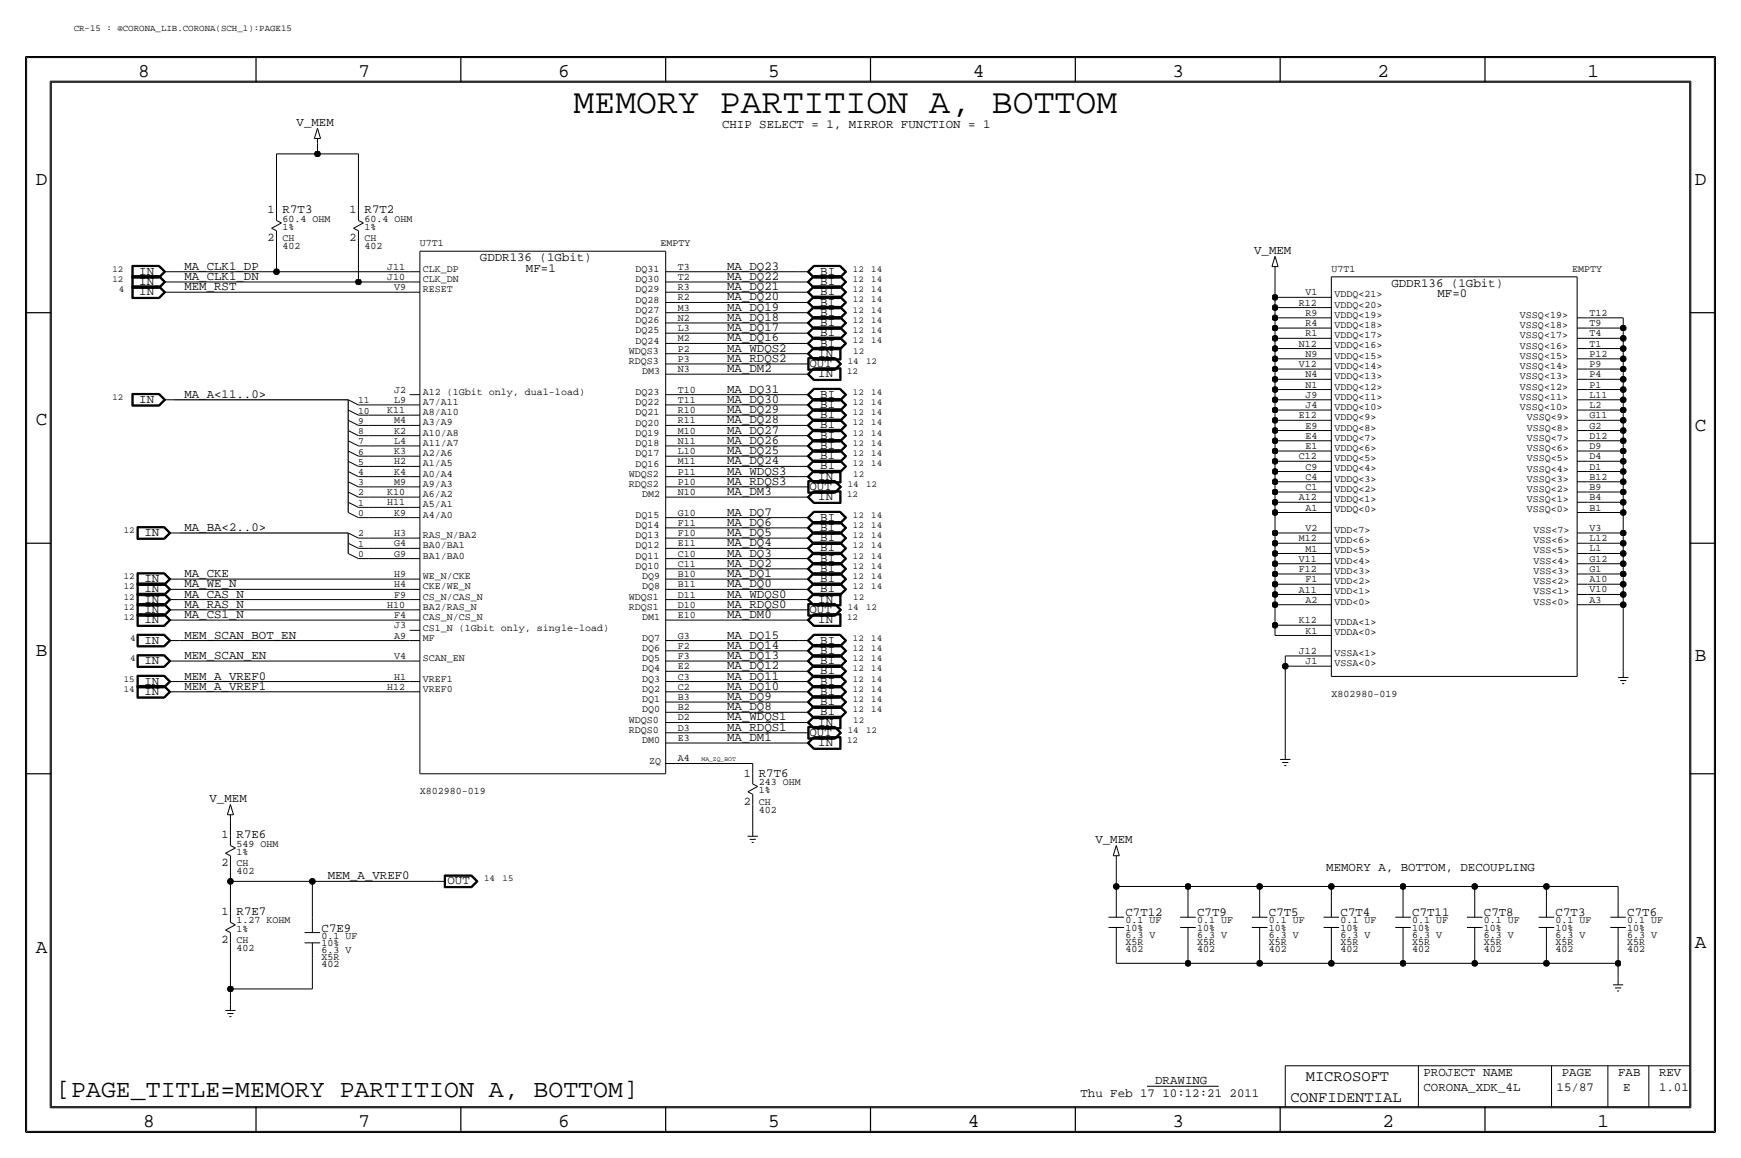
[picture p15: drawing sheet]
<svg xmlns="http://www.w3.org/2000/svg" width="432mm" height="287mm" viewBox="0 0 432 287" stroke-linecap="round" stroke-linejoin="round" font-family="sans-serif">
<defs><g id="words">
<text font-size="8.6" x="142.2" y="28">MEMORY PARTITION A, BOTTOM</text>
<text font-size="6.2" x="14" y="271.8">[PAGE_TITLE=MEMORY PARTITION A, BOTTOM]</text>
<g font-size="4.8">
<text x="34.3" y="19.1">8</text>
<text x="88.9" y="19.1">7</text>
<text x="138.4" y="19.1">6</text>
<text x="190.5" y="19.1">5</text>
<text x="241.3" y="19.1">4</text>
<text x="290.8" y="19.1">3</text>
<text x="341.6" y="19.1">2</text>
<text x="393.7" y="19.1">1</text>
<text x="8.9" y="45.8">D</text>
<text x="420.4" y="45.8">D</text>
<text x="8.9" y="105.5">C</text>
<text x="420.4" y="106.7">C</text>
<text x="8.9" y="162.6">B</text>
<text x="420.4" y="163.9">B</text>
<text x="8.9" y="236.3">A</text>
<text x="420.4" y="235">A</text>
<text x="35.5" y="279.4">8</text>
<text x="88.9" y="279.4">7</text>
<text x="138.4" y="279.4">6</text>
<text x="190.5" y="279.4">5</text>
<text x="240" y="279.4">4</text>
<text x="290.8" y="279.4">3</text>
<text x="342.9" y="279.4">2</text>
<text x="396.2" y="279.4">1</text>
</g>
<g font-size="3.8">
<text x="323.9" y="268">MICROSOFT</text>
<text x="320" y="273.1">CONFIDENTIAL</text>
</g>
<g font-size="3.1">
<text x="73.6" y="31.1">V_MEM</text>
<text x="179.1" y="31.8">CHIP SELECT = 1, MIRROR FUNCTION = 1</text>
<text x="70.1" y="52.9">R7T3</text>
<text x="90.4" y="52.9">R7T2</text>
<text x="119" y="64.8">GDDR136 (1Gbit)</text>
<text x="311" y="62.9">V_MEM</text>
<text x="34.5" y="70.7">IN</text>
<text x="34.5" y="68.1">IN</text>
<text x="45.7" y="69.4">MA_CLK1_DN</text>
<text x="45.7" y="71.9">MEM_RST</text>
<text x="45.7" y="66.9">MA_CLK1_DP</text>
<text x="130.5" y="67.4">MF=1</text>
<text x="180.3" y="71.9">MA_DQ21</text>
<text x="180.3" y="66.9">MA_DQ23</text>
<text x="180.3" y="69.4">MA_DQ22</text>
<text x="203.5" y="70.7">BI</text>
<text x="203.5" y="68.1">BI</text>
<text x="345.1" y="71.2">GDDR136 (1Gbit)</text>
<text x="34.5" y="73.2">IN</text>
<text x="180.3" y="77">MA_DQ19</text>
<text x="180.3" y="74.5">MA_DQ20</text>
<text x="203.5" y="75.7">BI</text>
<text x="203.5" y="73.2">BI</text>
<text x="356.5" y="73.7">MF=0</text>
<text x="180.3" y="79.6">MA_DQ18</text>
<text x="180.3" y="82.1">MA_DQ17</text>
<text x="203.5" y="83.4">BI</text>
<text x="203.5" y="80.8">BI</text>
<text x="203.5" y="78.3">BI</text>
<text x="180.3" y="87.2">MA_WDQS2</text>
<text x="180.3" y="84.6">MA_DQ16</text>
<text x="180.3" y="89.7">MA_RDQS2</text>
<text x="202.9" y="88.4">IN</text>
<text x="203.5" y="85.9">BI</text>
<text x="180.3" y="92.3">MA_DM2</text>
<text x="200.8" y="91">OUT</text>
<text x="202.9" y="93.5">IN</text>
<text x="34.5" y="99.9">IN</text>
<text x="45.7" y="98.6">MA_A&lt;11..0&gt;</text>
<text x="180.3" y="97.3">MA_DQ31</text>
<text x="180.3" y="99.9">MA_DQ30</text>
<text x="203.5" y="101.1">BI</text>
<text x="203.5" y="98.6">BI</text>
<text x="180.3" y="102.4">MA_DQ29</text>
<text x="180.3" y="105">MA_DQ28</text>
<text x="180.3" y="107.5">MA_DQ27</text>
<text x="203.5" y="103.7">BI</text>
<text x="203.5" y="106.2">BI</text>
<text x="180.3" y="110">MA_DQ26</text>
<text x="180.3" y="112.6">MA_DQ25</text>
<text x="203.5" y="113.8">BI</text>
<text x="203.5" y="111.3">BI</text>
<text x="203.5" y="108.8">BI</text>
<text x="180.3" y="115.1">MA_DQ24</text>
<text x="180.3" y="117.7">MA_WDQS3</text>
<text x="202.9" y="118.9">IN</text>
<text x="203.5" y="116.4">BI</text>
<text x="180.3" y="120.2">MA_RDQS3</text>
<text x="180.3" y="122.7">MA_DM3</text>
<text x="200.8" y="121.5">OUT</text>
<text x="202.9" y="124">IN</text>
<text x="45.7" y="131.6">MA_BA&lt;2..0&gt;</text>
<text x="180.3" y="127.8">MA_DQ7</text>
<text x="180.3" y="130.4">MA_DQ6</text>
<text x="203.5" y="131.6">BI</text>
<text x="203.5" y="129.1">BI</text>
<text x="35.8" y="132.9">IN</text>
<text x="180.3" y="132.9">MA_DQ5</text>
<text x="180.3" y="135.4">MA_DQ4</text>
<text x="180.3" y="138">MA_DQ3</text>
<text x="203.5" y="136.7">BI</text>
<text x="203.5" y="134.2">BI</text>
<text x="45.7" y="143.1">MA_CKE</text>
<text x="180.3" y="140.5">MA_DQ2</text>
<text x="180.3" y="143.1">MA_DQ1</text>
<text x="203.5" y="141.8">BI</text>
<text x="203.5" y="139.2">BI</text>
<text x="35.8" y="149.4">IN</text>
<text x="35.8" y="146.9">IN</text>
<text x="35.8" y="144.3">IN</text>
<text x="45.7" y="145.6">MA_WE_N</text>
<text x="45.7" y="148.1">MA_CAS_N</text>
<text x="180.3" y="148.1">MA_WDQS0</text>
<text x="180.3" y="145.6">MA_DQ0</text>
<text x="202.9" y="149.4">IN</text>
<text x="203.5" y="146.9">BI</text>
<text x="203.5" y="144.3">BI</text>
<text x="35.8" y="154.5">IN</text>
<text x="35.8" y="151.9">IN</text>
<text x="45.7" y="153.2">MA_CS1_N</text>
<text x="45.7" y="150.7">MA_RAS_N</text>
<text x="180.3" y="150.7">MA_RDQS0</text>
<text x="180.3" y="153.2">MA_DM0</text>
<text x="200.8" y="151.9">OUT</text>
<text x="202.9" y="154.5">IN</text>
<text x="35.8" y="159.6">IN</text>
<text x="45.7" y="158.3">MEM_SCAN_BOT_EN</text>
<text x="180.3" y="158.3">MA_DQ15</text>
<text x="180.3" y="160.8">MA_DQ14</text>
<text x="203.5" y="159.6">BI</text>
<text x="35.8" y="164.6">IN</text>
<text x="45.7" y="163.4">MEM_SCAN_EN</text>
<text x="180.3" y="163.4">MA_DQ13</text>
<text x="180.3" y="165.9">MA_DQ12</text>
<text x="203.5" y="167.2">BI</text>
<text x="203.5" y="164.6">BI</text>
<text x="203.5" y="162.1">BI</text>
<text x="35.8" y="172.3">IN</text>
<text x="35.8" y="169.7">IN</text>
<text x="45.7" y="171">MEM_A_VREF1</text>
<text x="45.7" y="168.5">MEM_A_VREF0</text>
<text x="180.3" y="168.5">MA_DQ11</text>
<text x="180.3" y="171">MA_DQ10</text>
<text x="180.3" y="173.5">MA_DQ9</text>
<text x="203.5" y="172.3">BI</text>
<text x="203.5" y="169.7">BI</text>
<text x="180.3" y="176.1">MA_DQ8</text>
<text x="180.3" y="178.6">MA_WDQS1</text>
<text x="202.9" y="179.9">IN</text>
<text x="203.5" y="177.3">BI</text>
<text x="203.5" y="174.8">BI</text>
<text x="180.3" y="183.7">MA_DM1</text>
<text x="180.3" y="181.2">MA_RDQS1</text>
<text x="200.8" y="182.4">OUT</text>
<text x="202.9" y="185">IN</text>
<text x="188.2" y="192.6">R7T6</text>
<text x="52" y="198.8">V_MEM</text>
<text x="58.7" y="207.8">R7E6</text>
<text x="271.7" y="208.9">V_MEM</text>
<text x="328.9" y="216">MEMORY A, BOTTOM, DECOUPLING</text>
<text x="81.3" y="218">MEM_A_VREF0</text>
<text x="111" y="219.3">OUT</text>
<text x="58.7" y="226.9">R7E7</text>
<text x="279.1" y="227.1">C7T12</text>
<text x="296.9" y="227.1">C7T9</text>
<text x="314.7" y="227.1">C7T5</text>
<text x="332.5" y="227.1">C7T4</text>
<text x="350.3" y="227.1">C7T11</text>
<text x="368" y="227.1">C7T8</text>
<text x="385.8" y="227.1">C7T3</text>
<text x="403.6" y="227.1">C7T6</text>
<text x="79.8" y="230.9">C7E9</text>
<text x="286.5" y="268.8">DRAWING</text>
<text x="353.1" y="266.8">PROJECT NAME</text>
<text x="387.3" y="266.8">PAGE</text>
<text x="401.3" y="266.8">FAB</text>
<text x="411.5" y="266.8">REV</text>
<text x="268" y="271.8">Thu Feb 17 10:12:21 2011</text>
<text x="353.1" y="270.6">CORONA_XDK_4L</text>
<text x="386.1" y="270.6">15/87</text>
<text x="402.6" y="270.6">E</text>
<text x="411.5" y="270.6">1.01</text>
</g>
<g font-size="2.9">
<text x="66.3" y="52.9">1</text>
<text x="86.7" y="52.9">1</text>
<text x="66.3" y="59.7">2</text>
<text x="86.7" y="59.7">2</text>
<text x="184.5" y="192.6">1</text>
<text x="184.5" y="199.4">2</text>
<text x="54.9" y="207.8">1</text>
<text x="54.9" y="214.7">2</text>
<text x="54.9" y="226.9">1</text>
<text x="54.9" y="233.7">2</text>
</g>
<g font-size="2.5">
<text x="70.1" y="54.9">60.4 OHM</text>
<text x="70.1" y="59.7">CH</text>
<text x="70.1" y="56.9">1%</text>
<text x="90.4" y="54.9">60.4 OHM</text>
<text x="90.4" y="56.9">1%</text>
<text x="90.4" y="59.7">CH</text>
<text x="70.1" y="61.8">402</text>
<text x="90.4" y="61.8">402</text>
<text x="104.1" y="61">U7T1</text>
<text x="163.8" y="61">EMPTY</text>
<text x="96.1" y="66.9">J11</text>
<text x="96.1" y="69.4">J10</text>
<text x="97.7" y="71.9">V9</text>
<text x="104.9" y="67.4">CLK_DP</text>
<text x="104.9" y="69.9">CLK_DN</text>
<text x="157.6" y="67.4">DQ31</text>
<text x="157.6" y="69.9">DQ30</text>
<text x="168.1" y="66.9">T3</text>
<text x="168.1" y="69.4">T2</text>
<text x="168.1" y="71.9">R3</text>
<text x="330.2" y="67.4">U7T1</text>
<text x="389.9" y="67.4">EMPTY</text>
<text x="104.9" y="72.4">RESET</text>
<text x="157.6" y="75">DQ28</text>
<text x="157.6" y="72.5">DQ29</text>
<text x="157.6" y="77.5">DQ27</text>
<text x="168.1" y="74.5">R2</text>
<text x="168.1" y="77">M3</text>
<text x="322.1" y="75.8">R12</text>
<text x="323.8" y="73.2">V1</text>
<text x="331" y="73.7">VDDQ&lt;21&gt;</text>
<text x="331" y="76.3">VDDQ&lt;20&gt;</text>
<text x="157.6" y="80.1">DQ26</text>
<text x="157.6" y="82.6">DQ25</text>
<text x="168.1" y="79.6">N2</text>
<text x="168.1" y="82.1">L3</text>
<text x="323.8" y="78.3">R9</text>
<text x="323.8" y="80.8">R4</text>
<text x="323.8" y="83.4">R1</text>
<text x="331" y="78.8">VDDQ&lt;19&gt;</text>
<text x="331" y="83.8">VDDQ&lt;17&gt;</text>
<text x="331" y="81.3">VDDQ&lt;18&gt;</text>
<text x="377" y="78.8">VSSQ&lt;19&gt;</text>
<text x="377" y="83.9">VSSQ&lt;17&gt;</text>
<text x="377" y="81.3">VSSQ&lt;18&gt;</text>
<text x="394.2" y="78.3">T12</text>
<text x="394.2" y="80.8">T9</text>
<text x="394.2" y="83.4">T4</text>
<text x="156" y="87.7">WDQS3</text>
<text x="157.6" y="85.2">DQ24</text>
<text x="168.1" y="87.2">P2</text>
<text x="168.1" y="89.7">P3</text>
<text x="168.1" y="84.6">M2</text>
<text x="322.1" y="85.9">N12</text>
<text x="323.8" y="88.5">N9</text>
<text x="331" y="88.9">VDDQ&lt;15&gt;</text>
<text x="331" y="86.4">VDDQ&lt;16&gt;</text>
<text x="377" y="88.9">VSSQ&lt;15&gt;</text>
<text x="377" y="86.4">VSSQ&lt;16&gt;</text>
<text x="394.2" y="85.9">T1</text>
<text x="394.2" y="88.4">P12</text>
<text x="156" y="90.2">RDQS3</text>
<text x="159.3" y="92.8">DM3</text>
<text x="168.1" y="92.3">N3</text>
<text x="322.1" y="91">V12</text>
<text x="323.8" y="93.5">N4</text>
<text x="331" y="94">VDDQ&lt;13&gt;</text>
<text x="331" y="91.5">VDDQ&lt;14&gt;</text>
<text x="377" y="94">VSSQ&lt;13&gt;</text>
<text x="377" y="91.5">VSSQ&lt;14&gt;</text>
<text x="394.2" y="91">P9</text>
<text x="394.2" y="93.5">P4</text>
<text x="97.7" y="99.9">L9</text>
<text x="97.7" y="97.3">J2</text>
<text x="104.9" y="97.9">A12 (1Gbit only, dual-load)</text>
<text x="104.9" y="100.4">A7/A11</text>
<text x="157.6" y="97.9">DQ23</text>
<text x="157.6" y="100.4">DQ22</text>
<text x="168.1" y="97.3">T10</text>
<text x="168.1" y="99.9">T11</text>
<text x="323.8" y="96.1">N1</text>
<text x="323.8" y="98.6">J9</text>
<text x="323.8" y="101.2">J4</text>
<text x="331" y="99.1">VDDQ&lt;11&gt;</text>
<text x="331" y="96.6">VDDQ&lt;12&gt;</text>
<text x="331" y="101.7">VDDQ&lt;10&gt;</text>
<text x="377" y="101.6">VSSQ&lt;10&gt;</text>
<text x="377" y="99.1">VSSQ&lt;11&gt;</text>
<text x="377" y="96.6">VSSQ&lt;12&gt;</text>
<text x="394.2" y="96.1">P1</text>
<text x="394.2" y="98.6">L11</text>
<text x="394.2" y="101.1">L2</text>
<text x="96.1" y="102.4">K11</text>
<text x="97.7" y="105">M4</text>
<text x="97.7" y="107.5">K2</text>
<text x="104.9" y="102.9">A8/A10</text>
<text x="104.9" y="105.5">A3/A9</text>
<text x="157.6" y="102.9">DQ21</text>
<text x="157.6" y="105.5">DQ20</text>
<text x="168.1" y="102.4">R10</text>
<text x="168.1" y="105">R11</text>
<text x="168.1" y="107.5">M10</text>
<text x="322.1" y="103.7">E12</text>
<text x="323.8" y="106.2">E9</text>
<text x="331" y="104.2">VDDQ&lt;9&gt;</text>
<text x="331" y="106.7">VDDQ&lt;8&gt;</text>
<text x="378.7" y="106.7">VSSQ&lt;8&gt;</text>
<text x="378.7" y="104.2">VSSQ&lt;9&gt;</text>
<text x="394.2" y="103.7">G11</text>
<text x="394.2" y="106.2">G2</text>
<text x="97.7" y="112.6">K3</text>
<text x="97.7" y="110">L4</text>
<text x="104.9" y="108">A10/A8</text>
<text x="104.9" y="110.6">A11/A7</text>
<text x="104.9" y="113.1">A2/A6</text>
<text x="157.6" y="108">DQ19</text>
<text x="157.6" y="110.6">DQ18</text>
<text x="157.6" y="113.1">DQ17</text>
<text x="168.1" y="110">N11</text>
<text x="168.1" y="112.6">L10</text>
<text x="322.1" y="113.9">C12</text>
<text x="323.8" y="108.8">E4</text>
<text x="323.8" y="111.3">E1</text>
<text x="331" y="109.3">VDDQ&lt;7&gt;</text>
<text x="331" y="111.8">VDDQ&lt;6&gt;</text>
<text x="378.7" y="111.8">VSSQ&lt;6&gt;</text>
<text x="378.7" y="109.3">VSSQ&lt;7&gt;</text>
<text x="394.2" y="108.8">D12</text>
<text x="394.2" y="111.3">D9</text>
<text x="394.2" y="113.9">D4</text>
<text x="97.7" y="115.1">H2</text>
<text x="97.7" y="117.7">K4</text>
<text x="104.9" y="115.6">A1/A5</text>
<text x="104.9" y="118.2">A0/A4</text>
<text x="156" y="118.2">WDQS2</text>
<text x="157.6" y="115.6">DQ16</text>
<text x="168.1" y="117.6">P11</text>
<text x="168.1" y="115.1">M11</text>
<text x="323.8" y="116.4">C9</text>
<text x="323.8" y="119">C4</text>
<text x="331" y="119.4">VDDQ&lt;3&gt;</text>
<text x="331" y="116.9">VDDQ&lt;4&gt;</text>
<text x="331" y="114.3">VDDQ&lt;5&gt;</text>
<text x="378.7" y="119.4">VSSQ&lt;3&gt;</text>
<text x="378.7" y="116.9">VSSQ&lt;4&gt;</text>
<text x="378.7" y="114.3">VSSQ&lt;5&gt;</text>
<text x="394.2" y="116.4">D1</text>
<text x="394.2" y="118.9">B12</text>
<text x="96.1" y="122.7">K10</text>
<text x="96.1" y="125.3">H11</text>
<text x="97.7" y="120.2">M9</text>
<text x="104.9" y="125.8">A5/A1</text>
<text x="104.9" y="120.7">A9/A3</text>
<text x="104.9" y="123.3">A6/A2</text>
<text x="156" y="120.7">RDQS2</text>
<text x="159.3" y="123.3">DM2</text>
<text x="168.1" y="120.2">P10</text>
<text x="168.1" y="122.7">N10</text>
<text x="322.1" y="124">A12</text>
<text x="323.8" y="121.5">C1</text>
<text x="331" y="124.5">VDDQ&lt;1&gt;</text>
<text x="331" y="122">VDDQ&lt;2&gt;</text>
<text x="378.7" y="124.5">VSSQ&lt;1&gt;</text>
<text x="378.7" y="122">VSSQ&lt;2&gt;</text>
<text x="394.2" y="121.5">B9</text>
<text x="394.2" y="124">B4</text>
<text x="97.7" y="127.8">K9</text>
<text x="104.9" y="128.3">A4/A0</text>
<text x="157.6" y="128.4">DQ15</text>
<text x="157.6" y="130.9">DQ14</text>
<text x="168.1" y="127.8">G10</text>
<text x="168.1" y="130.4">F11</text>
<text x="323.8" y="126.6">A1</text>
<text x="323.8" y="131.7">V2</text>
<text x="331" y="127">VDDQ&lt;0&gt;</text>
<text x="378.7" y="127">VSSQ&lt;0&gt;</text>
<text x="394.2" y="126.6">B1</text>
<text x="394.2" y="131.6">V3</text>
<text x="97.7" y="132.9">H3</text>
<text x="97.7" y="138">G9</text>
<text x="97.7" y="135.4">G4</text>
<text x="104.9" y="133.4">RAS_N/BA2</text>
<text x="104.9" y="135.9">BA0/BA1</text>
<text x="157.6" y="133.4">DQ13</text>
<text x="157.6" y="136">DQ12</text>
<text x="168.1" y="132.9">F10</text>
<text x="168.1" y="135.4">E11</text>
<text x="168.1" y="138">C10</text>
<text x="322.1" y="134.2">M12</text>
<text x="323.8" y="136.7">M1</text>
<text x="331" y="137.2">VDD&lt;5&gt;</text>
<text x="331" y="134.7">VDD&lt;6&gt;</text>
<text x="331" y="132.1">VDD&lt;7&gt;</text>
<text x="380.3" y="137.2">VSS&lt;5&gt;</text>
<text x="380.3" y="134.7">VSS&lt;6&gt;</text>
<text x="380.3" y="132.1">VSS&lt;7&gt;</text>
<text x="394.2" y="134.2">L12</text>
<text x="394.2" y="136.7">L1</text>
<text x="97.7" y="143.1">H9</text>
<text x="104.9" y="138.5">BA1/BA0</text>
<text x="104.9" y="143.6">WE_N/CKE</text>
<text x="157.6" y="138.5">DQ11</text>
<text x="157.6" y="141.1">DQ10</text>
<text x="159.3" y="143.6">DQ9</text>
<text x="168.1" y="143.1">B10</text>
<text x="168.1" y="140.5">C11</text>
<text x="322.1" y="139.3">V11</text>
<text x="322.1" y="141.8">F12</text>
<text x="331" y="142.3">VDD&lt;3&gt;</text>
<text x="331" y="139.7">VDD&lt;4&gt;</text>
<text x="380.3" y="142.3">VSS&lt;3&gt;</text>
<text x="380.3" y="139.8">VSS&lt;4&gt;</text>
<text x="394.2" y="139.3">G12</text>
<text x="394.2" y="141.8">G1</text>
<text x="97.7" y="148.1">F9</text>
<text x="97.7" y="145.6">H4</text>
<text x="104.9" y="146.1">CKE/WE_N</text>
<text x="104.9" y="148.6">CS_N/CAS_N</text>
<text x="156" y="148.6">WDQS1</text>
<text x="159.3" y="146.1">DQ8</text>
<text x="168.1" y="148.1">D11</text>
<text x="168.1" y="145.6">B11</text>
<text x="322.1" y="146.9">A11</text>
<text x="323.8" y="144.4">F1</text>
<text x="323.8" y="149.4">A2</text>
<text x="331" y="149.9">VDD&lt;0&gt;</text>
<text x="331" y="147.3">VDD&lt;1&gt;</text>
<text x="331" y="144.8">VDD&lt;2&gt;</text>
<text x="380.3" y="149.9">VSS&lt;0&gt;</text>
<text x="380.3" y="147.4">VSS&lt;1&gt;</text>
<text x="380.3" y="144.8">VSS&lt;2&gt;</text>
<text x="394.2" y="144.3">A10</text>
<text x="394.2" y="146.9">V10</text>
<text x="394.2" y="149.4">A3</text>
<text x="96.1" y="150.7">H10</text>
<text x="97.7" y="155.8">J3</text>
<text x="97.7" y="153.2">F4</text>
<text x="104.9" y="151.2">BA2/RAS_N</text>
<text x="104.9" y="153.7">CAS_N/CS_N</text>
<text x="156" y="151.2">RDQS1</text>
<text x="159.3" y="153.8">DM1</text>
<text x="168.1" y="150.7">D10</text>
<text x="168.1" y="153.2">E10</text>
<text x="322.1" y="154.5">K12</text>
<text x="331" y="155">VDDA&lt;1&gt;</text>
<text x="97.7" y="158.3">A9</text>
<text x="104.9" y="156.3">CS1_N (1Gbit only, single-load)</text>
<text x="104.9" y="158.8">MF</text>
<text x="159.3" y="158.8">DQ7</text>
<text x="159.3" y="161.4">DQ6</text>
<text x="168.1" y="158.3">G3</text>
<text x="168.1" y="160.8">F2</text>
<text x="323.8" y="157.1">K1</text>
<text x="331" y="157.5">VDDA&lt;0&gt;</text>
<text x="97.7" y="163.4">V4</text>
<text x="104.9" y="163.9">SCAN_EN</text>
<text x="159.3" y="163.9">DQ5</text>
<text x="159.3" y="166.5">DQ4</text>
<text x="168.1" y="163.4">F3</text>
<text x="168.1" y="165.9">E2</text>
<text x="322.1" y="162.1">J12</text>
<text x="323.8" y="164.7">J1</text>
<text x="331" y="165.1">VSSA&lt;0&gt;</text>
<text x="331" y="162.6">VSSA&lt;1&gt;</text>
<text x="96.1" y="171">H12</text>
<text x="97.7" y="168.5">H1</text>
<text x="104.9" y="169">VREF1</text>
<text x="104.9" y="171.5">VREF0</text>
<text x="159.3" y="169">DQ3</text>
<text x="159.3" y="171.5">DQ2</text>
<text x="168.1" y="168.5">C3</text>
<text x="168.1" y="171">C2</text>
<text x="168.1" y="173.5">B3</text>
<text x="330.2" y="172.8">X802980-019</text>
<text x="156" y="179.2">WDQS0</text>
<text x="159.3" y="174.1">DQ1</text>
<text x="159.3" y="176.6">DQ0</text>
<text x="168.1" y="178.6">D2</text>
<text x="168.1" y="176.1">B2</text>
<text x="156" y="181.7">RDQS0</text>
<text x="159.3" y="184.2">DM0</text>
<text x="168.1" y="181.2">D3</text>
<text x="168.1" y="183.7">E3</text>
<text x="161" y="189.3">ZQ</text>
<text x="168.1" y="188.8">A4</text>
<text x="104.1" y="196.9">X802980-019</text>
<text x="188.2" y="194.6">243 OHM</text>
<text x="188.2" y="196.6">1%</text>
<text x="188.2" y="201.5">402</text>
<text x="188.2" y="199.4">CH</text>
<text x="58.7" y="209.9">549 OHM</text>
<text x="58.7" y="214.7">CH</text>
<text x="58.7" y="211.9">1%</text>
<text x="58.7" y="216.7">402</text>
<text x="58.7" y="230.9">1%</text>
<text x="58.7" y="233.7">CH</text>
<text x="58.7" y="228.9">1.27 KOHM</text>
<text x="79.8" y="232.7">0.1 UF</text>
<text x="279.1" y="232.5">6.3 V</text>
<text x="279.1" y="230.7">10%</text>
<text x="279.1" y="228.9">0.1 UF</text>
<text x="296.9" y="232.5">6.3 V</text>
<text x="296.9" y="230.7">10%</text>
<text x="296.9" y="228.9">0.1 UF</text>
<text x="314.7" y="232.5">6.3 V</text>
<text x="314.7" y="230.7">10%</text>
<text x="314.7" y="228.9">0.1 UF</text>
<text x="332.5" y="230.7">10%</text>
<text x="332.5" y="232.5">6.3 V</text>
<text x="332.5" y="228.9">0.1 UF</text>
<text x="350.3" y="232.5">6.3 V</text>
<text x="350.3" y="230.7">10%</text>
<text x="350.3" y="228.9">0.1 UF</text>
<text x="368" y="232.5">6.3 V</text>
<text x="368" y="230.7">10%</text>
<text x="368" y="228.9">0.1 UF</text>
<text x="385.8" y="230.7">10%</text>
<text x="385.8" y="232.5">6.3 V</text>
<text x="385.8" y="228.9">0.1 UF</text>
<text x="403.6" y="232.5">6.3 V</text>
<text x="403.6" y="230.7">10%</text>
<text x="403.6" y="228.9">0.1 UF</text>
<text x="58.7" y="235.8">402</text>
<text x="79.8" y="238">X5R</text>
<text x="79.8" y="236.3">6.3 V</text>
<text x="79.8" y="234.5">10%</text>
<text x="79.8" y="239.8">402</text>
<text x="279.1" y="234.2">X5R</text>
<text x="279.1" y="236">402</text>
<text x="296.9" y="234.2">X5R</text>
<text x="296.9" y="236">402</text>
<text x="314.7" y="234.2">X5R</text>
<text x="314.7" y="236">402</text>
<text x="332.5" y="236">402</text>
<text x="332.5" y="234.2">X5R</text>
<text x="350.3" y="234.2">X5R</text>
<text x="350.3" y="236">402</text>
<text x="368" y="234.2">X5R</text>
<text x="368" y="236">402</text>
<text x="385.8" y="234.2">X5R</text>
<text x="385.8" y="236">402</text>
<text x="403.6" y="236">402</text>
<text x="403.6" y="234.2">X5R</text>
</g>
<g font-size="2.4">
<text x="88.8" y="100">11</text>
<text x="88.8" y="107.6">8</text>
<text x="88.8" y="105.1">9</text>
<text x="88.8" y="102.5">10</text>
<text x="88.8" y="112.7">6</text>
<text x="88.8" y="110.1">7</text>
<text x="88.8" y="117.8">4</text>
<text x="88.8" y="115.2">5</text>
<text x="88.8" y="125.4">1</text>
<text x="88.8" y="122.8">2</text>
<text x="88.8" y="120.3">3</text>
<text x="88.8" y="127.9">0</text>
<text x="88.8" y="135.5">1</text>
<text x="88.8" y="133">2</text>
<text x="88.8" y="138.1">0</text>
</g>
<g font-size="2.3">
<text x="18.3" y="7.7">CR-15 : @CORONA_LIB.CORONA(SCH_1):PAGE15</text>
<text x="27.9" y="69.9">12</text>
<text x="27.9" y="67.3">12</text>
<text x="211.5" y="67.4">12</text>
<text x="211.5" y="69.9">12</text>
<text x="216.1" y="67.4">14</text>
<text x="216.1" y="69.9">14</text>
<text x="29.5" y="72.4">4</text>
<text x="211.5" y="72.4">12</text>
<text x="211.5" y="77.5">12</text>
<text x="211.5" y="75">12</text>
<text x="216.1" y="72.4">14</text>
<text x="216.1" y="77.5">14</text>
<text x="216.1" y="75">14</text>
<text x="211.5" y="80.1">12</text>
<text x="211.5" y="82.6">12</text>
<text x="216.1" y="80.1">14</text>
<text x="216.1" y="82.6">14</text>
<text x="211.5" y="85.1">12</text>
<text x="211.6" y="87.7">12</text>
<text x="216.1" y="85.1">14</text>
<text x="210.1" y="92.8">12</text>
<text x="210.3" y="90.2">14</text>
<text x="214.8" y="90.2">12</text>
<text x="27.9" y="99.1">12</text>
<text x="211.5" y="97.8">12</text>
<text x="211.5" y="100.4">12</text>
<text x="216.1" y="97.8">14</text>
<text x="216.1" y="100.4">14</text>
<text x="211.5" y="102.9">12</text>
<text x="211.5" y="105.5">12</text>
<text x="211.5" y="108">12</text>
<text x="216.1" y="102.9">14</text>
<text x="216.1" y="105.5">14</text>
<text x="216.1" y="108">14</text>
<text x="211.5" y="110.5">12</text>
<text x="211.5" y="113.1">12</text>
<text x="216.1" y="110.5">14</text>
<text x="216.1" y="113.1">14</text>
<text x="211.5" y="115.6">12</text>
<text x="211.6" y="118.2">12</text>
<text x="216.1" y="115.6">14</text>
<text x="210.1" y="123.2">12</text>
<text x="210.3" y="120.7">14</text>
<text x="214.8" y="120.7">12</text>
<text x="211.5" y="128.3">12</text>
<text x="211.5" y="130.9">12</text>
<text x="216.1" y="128.3">14</text>
<text x="216.1" y="130.9">14</text>
<text x="30.7" y="132.1">12</text>
<text x="211.5" y="133.4">12</text>
<text x="211.5" y="135.9">12</text>
<text x="216.1" y="133.4">14</text>
<text x="216.1" y="135.9">14</text>
<text x="30.7" y="143.6">12</text>
<text x="211.5" y="138.5">12</text>
<text x="211.5" y="141">12</text>
<text x="211.5" y="143.6">12</text>
<text x="216.1" y="138.5">14</text>
<text x="216.1" y="141">14</text>
<text x="216.1" y="143.6">14</text>
<text x="30.7" y="146.1">12</text>
<text x="30.7" y="148.6">12</text>
<text x="211.5" y="146.1">12</text>
<text x="211.6" y="148.6">12</text>
<text x="216.1" y="146.1">14</text>
<text x="30.7" y="153.7">12</text>
<text x="30.7" y="151.2">12</text>
<text x="210.1" y="153.7">12</text>
<text x="210.3" y="151.2">14</text>
<text x="214.8" y="151.2">12</text>
<text x="32.3" y="158.8">4</text>
<text x="211.5" y="158.8">12</text>
<text x="211.5" y="161.3">12</text>
<text x="216.1" y="158.8">14</text>
<text x="216.1" y="161.3">14</text>
<text x="32.3" y="163.9">4</text>
<text x="211.5" y="163.9">12</text>
<text x="211.5" y="166.4">12</text>
<text x="216.1" y="163.9">14</text>
<text x="216.1" y="166.4">14</text>
<text x="30.7" y="171.5">14</text>
<text x="30.7" y="169">15</text>
<text x="211.5" y="168.9">12</text>
<text x="211.5" y="171.5">12</text>
<text x="216.1" y="168.9">14</text>
<text x="216.1" y="171.5">14</text>
<text x="211.5" y="176.6">12</text>
<text x="211.5" y="174">12</text>
<text x="211.6" y="179.1">12</text>
<text x="216.1" y="176.6">14</text>
<text x="216.1" y="174">14</text>
<text x="210.1" y="184.2">12</text>
<text x="210.3" y="181.6">14</text>
<text x="214.8" y="181.6">12</text>
<text x="120.1" y="218.5">14</text>
<text x="124.7" y="218.5">15</text>
</g>
<text font-size="1.6" x="174" y="188.8">MA_ZQ_BOT</text>
</g></defs>
<!-- layer: Nets -->
<g fill="none" stroke="#000" stroke-width=".25">
<path d="M68.6 38.2h10.1zM68.6 38.2v13.9zM78.7 35.6v2.6zM78.7 38.2h10.2zM88.9 38.2v13.9zM68.6 59.7v7.7zM88.9 59.7v10.2zM43.2 69.9h45.7zM43.2 72.4h58.4zM43.2 67.4h25.4zM68.6 67.4h33zM88.9 69.9h12.7z"/>
<path d="M167.6 72.4h30.5zM167.6 67.4h30.5zM167.6 69.9h30.5zM167.6 77.5h30.5zM167.6 75h30.5zM316.2 67.4v6.3zM316.2 73.7h11.5zM316.2 73.7v2.6zM316.2 76.3h11.5zM316.2 76.3v2.5zM316.2 78.8h11.5zM316.2 78.8v2.5z"/>
<path d="M393.7 78.8h8.9zM402.6 78.8v2.5zM167.6 87.7h30.5zM167.6 80.1h30.5zM167.6 82.6h30.5zM167.6 85.1h30.5zM167.6 90.2h30.5zM167.6 92.8h30.5zM167.6 97.8h30.5zM316.2 81.3h11.5zM316.2 81.3v2.6zM316.2 83.9h11.5z"/>
<path d="M316.2 83.9v2.5zM316.2 86.4h11.5zM316.2 86.4v2.6zM316.2 89h11.5zM316.2 89v2.5zM316.2 91.5h11.5zM316.2 91.5v2.5zM316.2 94h11.5zM316.2 94v2.6zM316.2 96.6h11.5zM316.2 96.6v2.5zM316.2 99.1h11.5z"/>
<path d="M316.2 99.1v2.6zM393.7 99.1h8.9zM393.7 96.6h8.9zM393.7 94h8.9zM393.7 91.5h8.9zM393.7 89h8.9zM393.7 86.4h8.9zM393.7 83.9h8.9zM393.7 81.3h8.9zM402.6 99.1v2.6zM402.6 96.6v2.5zM402.6 94v2.6z"/>
<path d="M402.6 91.5v2.5zM402.6 89v2.5zM402.6 86.4v2.6zM402.6 83.9v2.5zM402.6 81.3v2.6zM91.4 102.9h10.2zM91.4 100.4h10.2zM91.4 105.5h10.2zM91.4 108h10.2zM91.4 110.5h10.2zM91.4 113.1h10.2zM91.4 115.6h10.2z"/>
<path d="M91.4 118.2h10.2zM167.6 100.4h30.5zM167.6 102.9h30.5zM167.6 105.5h30.5zM167.6 108h30.5zM167.6 110.5h30.5zM167.6 113.1h30.5zM167.6 115.6h30.5zM167.6 118.2h30.5zM316.2 114.4h11.5zM316.2 101.7h11.5zM316.2 101.7v2.5z"/>
<path d="M316.2 104.2h11.5zM316.2 104.2v2.5zM316.2 106.7h11.5zM316.2 106.7v2.6zM316.2 109.3h11.5zM316.2 109.3v2.5zM316.2 111.8h11.5zM316.2 111.8v2.6zM316.2 114.4v2.5zM316.2 116.9h11.5zM316.2 116.9v2.5zM316.2 119.4h11.5z"/>
<path d="M316.2 119.4v2.6zM393.7 119.4h8.9zM393.7 116.9h8.9zM393.7 114.4h8.9zM393.7 111.8h8.9zM393.7 109.3h8.9zM393.7 106.7h8.9zM393.7 104.2h8.9zM393.7 101.7h8.9zM402.6 119.4v2.6zM402.6 116.9v2.5zM402.6 114.4v2.5z"/>
<path d="M402.6 111.8v2.6zM402.6 109.3v2.5zM402.6 106.7v2.6zM402.6 104.2v2.5zM402.6 101.7v2.5zM91.4 138.5h10.2zM91.4 125.8h10.2zM91.4 128.3h10.2zM91.4 133.4h10.2zM91.4 135.9h10.2zM91.4 120.7h10.2zM91.4 123.2h10.2z"/>
<path d="M167.6 120.7h30.5zM167.6 123.2h30.5zM167.6 128.3h30.5zM167.6 130.9h30.5zM167.6 133.4h30.5zM167.6 135.9h30.5zM167.6 138.5h30.5zM316.2 132.1h11.5zM316.2 122h11.5zM316.2 122v2.5zM316.2 124.5h11.5zM316.2 124.5v2.6z"/>
<path d="M316.2 127.1h11.5zM316.2 127.1v5zM316.2 132.1v2.6zM316.2 134.7h11.5zM316.2 134.7v2.5zM316.2 137.2h11.5zM316.2 137.2v2.6zM316.2 139.8h11.5zM316.2 139.8v2.5zM393.7 139.8h8.9zM393.7 137.2h8.9zM393.7 134.7h8.9z"/>
<path d="M393.7 132.1h8.9zM393.7 127.1h8.9zM393.7 124.5h8.9zM393.7 122h8.9zM402.6 139.8v2.5zM402.6 137.2v2.6zM402.6 134.7v2.5zM402.6 132.1v2.6zM402.6 127.1v5zM402.6 124.5v2.6zM402.6 122v2.5zM44.4 153.7h57.2z"/>
<path d="M44.4 143.6h57.2zM44.4 158.8h57.2zM44.4 146.1h57.2zM44.4 148.6h57.2zM44.4 151.2h57.2zM167.6 151.2h30.5zM167.6 148.6h30.5zM167.6 141h30.5zM167.6 143.6h30.5zM167.6 146.1h30.5zM167.6 153.7h30.5zM167.6 158.8h30.5z"/>
<path d="M316.2 142.3h11.5zM316.2 142.3v2.5zM316.2 144.8h11.5zM316.2 144.8v2.6zM316.2 147.4h11.5zM316.2 147.4v2.5zM316.2 149.9h11.5zM316.2 149.9v5.1zM316.2 155h11.5zM316.2 155v2.5zM316.2 157.5h11.5zM393.7 149.9h8.9z"/>
<path d="M393.7 147.4h8.9zM393.7 144.8h8.9zM393.7 142.3h8.9zM402.6 147.4v2.5zM402.6 149.9v16.5zM402.6 144.8v2.6zM402.6 142.3v2.5zM44.4 171.5h57.2zM44.4 163.9h57.2zM44.5 169h57.1zM167.6 161.3h30.5zM167.6 163.9h30.5z"/>
<path d="M167.6 169h30.5zM167.6 171.5h30.5zM167.6 176.6h30.5zM167.6 174h30.5zM167.6 166.4h30.5zM167.6 179.1h30.5zM318.8 162.6v2.6zM318.8 165.2v21.5zM318.8 162.6h8.9zM318.8 165.2h8.9zM167.6 184.2h30.5zM167.6 181.7h30.5z"/>
<path d="M167.6 189.3h19.1zM186.7 199.4v6.4zM186.7 189.3v2.5zM57.1 203.3v3.8zM57.1 214.7v3.8zM57.1 218.5v7.6zM57.2 218.5h20.3zM77.5 218.5h30.4zM77.5 218.5v8.9zM276.9 213.4v6.4zM276.9 219.8v3.8zM276.9 219.8h17.7z"/>
<path d="M294.6 219.8h17.8zM294.6 219.8v3.8zM312.4 219.8v3.8zM312.4 219.8h17.8zM330.2 219.8v3.8zM330.2 219.8h17.8zM348 219.8v3.8zM348 219.8h17.8zM365.8 219.8h17.7zM365.8 219.8v3.8zM383.5 219.8v3.8zM383.5 219.8h17.8z"/>
<path d="M401.3 219.8v3.8zM57.1 233.7v11.5zM77.5 237.5v7.7zM276.9 238.8h17.7zM276.9 233.7v5.1zM294.6 238.8h17.8zM294.6 233.7v5.1zM312.4 233.7v5.1zM312.4 238.8h17.8zM330.2 238.8h17.8zM330.2 233.7v5.1zM348 233.7v5.1z"/>
<path d="M348 238.8h17.8zM365.8 238.8h17.7zM365.8 233.7v5.1zM383.5 233.7v5.1zM383.5 238.8h17.8zM401.3 238.8v3.8zM401.3 233.7v5.1zM57.1 245.2v3.8zM57.2 245.2h20.3z"/>
</g>
<g fill="none" stroke="#000" stroke-width=".3">
<path d="M43.2 99.1h43.2zM86.4 99.1v2.6zM86.4 106.7v2.6zM86.4 109.3v2.5zM86.4 111.8v2.6zM86.4 114.4v2.5zM86.4 116.9v2.5zM86.4 119.4v2.6zM86.4 104.2v2.5zM86.4 101.7v2.5zM44.4 132.1h42zM86.4 122v2.5z"/>
<path d="M86.4 124.5v2.6zM86.4 132.1v2.6zM86.4 134.7v2.5z"/>
</g>
<g fill="#000" stroke="#000" stroke-width=".25">
<circle cx="78.7" cy="38.2" r=".72"/>
<circle cx="68.6" cy="67.4" r=".72"/>
<circle cx="88.9" cy="69.9" r=".72"/>
<circle cx="316.2" cy="78.8" r=".72"/>
<circle cx="316.2" cy="76.3" r=".72"/>
<circle cx="316.2" cy="73.7" r=".72"/>
<circle cx="316.2" cy="99.1" r=".72"/>
<circle cx="316.2" cy="96.6" r=".72"/>
<circle cx="316.2" cy="94" r=".72"/>
<circle cx="316.2" cy="86.4" r=".72"/>
<circle cx="316.2" cy="91.5" r=".72"/>
<circle cx="316.2" cy="89" r=".72"/>
<circle cx="316.2" cy="81.3" r=".72"/>
<circle cx="316.2" cy="83.9" r=".72"/>
<circle cx="402.6" cy="94" r=".72"/>
<circle cx="402.6" cy="86.4" r=".72"/>
<circle cx="402.6" cy="89" r=".72"/>
<circle cx="402.6" cy="99.1" r=".72"/>
<circle cx="402.6" cy="96.6" r=".72"/>
<circle cx="402.6" cy="91.5" r=".72"/>
<circle cx="402.6" cy="83.9" r=".72"/>
<circle cx="402.6" cy="81.3" r=".72"/>
<circle cx="316.2" cy="111.8" r=".72"/>
<circle cx="316.2" cy="116.9" r=".72"/>
<circle cx="316.2" cy="114.4" r=".72"/>
<circle cx="316.2" cy="109.3" r=".72"/>
<circle cx="316.2" cy="106.7" r=".72"/>
<circle cx="316.2" cy="101.7" r=".72"/>
<circle cx="316.2" cy="104.2" r=".72"/>
<circle cx="316.2" cy="119.4" r=".72"/>
<circle cx="402.6" cy="114.4" r=".72"/>
<circle cx="402.6" cy="101.7" r=".72"/>
<circle cx="402.6" cy="119.4" r=".72"/>
<circle cx="402.6" cy="116.9" r=".72"/>
<circle cx="402.6" cy="111.8" r=".72"/>
<circle cx="402.6" cy="109.3" r=".72"/>
<circle cx="402.6" cy="106.7" r=".72"/>
<circle cx="402.6" cy="104.2" r=".72"/>
<circle cx="316.2" cy="139.8" r=".72"/>
<circle cx="316.2" cy="137.2" r=".72"/>
<circle cx="316.2" cy="134.7" r=".72"/>
<circle cx="316.2" cy="132.1" r=".72"/>
<circle cx="316.2" cy="127.1" r=".72"/>
<circle cx="316.2" cy="124.5" r=".72"/>
<circle cx="316.2" cy="122" r=".72"/>
<circle cx="402.6" cy="134.7" r=".72"/>
<circle cx="402.6" cy="139.8" r=".72"/>
<circle cx="402.6" cy="137.2" r=".72"/>
<circle cx="402.6" cy="132.1" r=".72"/>
<circle cx="402.6" cy="127.1" r=".72"/>
<circle cx="402.6" cy="124.5" r=".72"/>
<circle cx="402.6" cy="122" r=".72"/>
<circle cx="316.2" cy="142.3" r=".72"/>
<circle cx="316.2" cy="147.4" r=".72"/>
<circle cx="316.2" cy="144.8" r=".72"/>
<circle cx="316.2" cy="155" r=".72"/>
<circle cx="316.2" cy="149.9" r=".72"/>
<circle cx="402.6" cy="147.4" r=".72"/>
<circle cx="402.6" cy="142.3" r=".72"/>
<circle cx="402.6" cy="149.9" r=".72"/>
<circle cx="402.6" cy="144.8" r=".72"/>
<circle cx="318.8" cy="165.2" r=".72"/>
<circle cx="57.1" cy="218.5" r=".72"/>
<circle cx="77.5" cy="218.5" r=".72"/>
<circle cx="276.9" cy="219.8" r=".72"/>
<circle cx="294.6" cy="219.8" r=".72"/>
<circle cx="312.4" cy="219.8" r=".72"/>
<circle cx="330.2" cy="219.8" r=".72"/>
<circle cx="348" cy="219.8" r=".72"/>
<circle cx="365.8" cy="219.8" r=".72"/>
<circle cx="383.5" cy="219.8" r=".72"/>
<circle cx="294.6" cy="238.8" r=".72"/>
<circle cx="312.4" cy="238.8" r=".72"/>
<circle cx="330.2" cy="238.8" r=".72"/>
<circle cx="348" cy="238.8" r=".72"/>
<circle cx="365.8" cy="238.8" r=".72"/>
<circle cx="383.5" cy="238.8" r=".72"/>
<circle cx="401.3" cy="238.8" r=".72"/>
<circle cx="57.1" cy="245.2" r=".72"/>
</g>
<!-- layer: Components -->
<g fill="none" stroke="#000" stroke-width=".25">
<path d="M78 34.3h1.5zM78.7 31.8l-.7 2.5zM78.7 34.3v1.3zM78.7 31.8l.8 2.5zM67.4 56.6l1.2 .6zM67.4 56.6l2.4-1.3zM68.6 57.2v2.5zM68.6 52.1v2.6zM68.6 54.7l1.2 .6zM87.7 56.6l2.4-1.3zM87.7 56.6l1.2 .6zM88.9 57.2v2.5z"/>
<path d="M88.9 52.1v2.6zM88.9 54.7l1.2 .6zM32.7 68.3v3.2zM32.7 71.5h6.8zM32.7 70.9v3.1zM32.7 74h6.8zM32.7 65.8v3.1zM32.7 68.9h6.8zM32.7 68.3h6.8zM32.7 70.9h6.8zM32.7 65.8h6.8zM32.8 68.4h6.7z"/>
<path d="M32.8 71h6.7zM32.8 65.9h6.7zM32.8 68.4v3zM32.8 71.4h6.7zM32.8 71v2.9zM32.8 73.9h6.7zM32.8 65.9v2.9zM32.8 68.8h6.7zM32.9 68.5v2.8zM32.9 71.3h6.5zM32.9 71.1v2.7zM32.9 73.8h6.5z"/>
<path d="M32.9 66v2.7zM32.9 68.7h6.5zM32.9 68.5h6.5zM32.9 71.1h6.5zM32.9 66h6.5zM33 68.6h6.4zM33 68.6v2.6zM33 71.2h6.4zM33 71.2v2.5zM33 73.7h6.4zM33 66.1h6.4zM33 66.1v2.5z"/>
<path d="M39.4 68.6l1.2 1.3zM39.4 71.2l1.2 1.2zM39.4 66.1l1.2 1.3zM39.4 71.3l1.4-1.4zM39.4 73.8l1.4-1.4zM39.4 68.7l1.4-1.3zM39.4 68.5l1.4 1.4zM39.4 71.1l1.4 1.3zM39.4 66l1.4 1.4zM39.5 68.4l1.4 1.5zM39.5 71l1.4 1.4zM39.5 65.9l1.4 1.5z"/>
<path d="M39.5 71.4l1.4-1.5zM39.5 73.9l1.4-1.5zM39.5 68.8l1.4-1.4zM39.5 71.5l1.6-1.6zM39.5 74l1.6-1.6zM39.5 68.9l1.6-1.5zM39.5 68.3l1.6 1.6zM39.5 70.9l1.6 1.5zM39.5 65.8l1.6 1.6zM40.6 69.9h2.6zM40.6 72.4h2.6zM40.6 67.4h2.6z"/>
<path d="M40.6 69.9l-1.2 1.3zM40.6 72.4l-1.2 1.3zM40.6 67.4l-1.2 1.2zM101.6 72.4h2.5zM101.6 67.4h2.5zM101.6 69.9h2.5zM104.1 62.3h61zM104.1 62.3v129.5zM165.1 67.4h2.5zM165.1 69.9h2.5zM165.1 72.4h2.5zM165.1 77.5h2.5z"/>
<path d="M165.1 75h2.5zM165.1 62.3v129.5zM198.1 75h2.6zM198.1 77.5h2.6zM198.1 72.4h2.6zM198.1 69.9h2.6zM198.1 67.4h2.6zM200.2 75l1.6-1.6zM200.2 77.5l1.6-1.6zM200.2 72.4l1.6-1.5zM200.2 69.9l1.6-1.6zM200.2 67.4l1.6-1.6z"/>
<path d="M200.2 75l1.6 1.6zM200.2 77.5l1.6 1.6zM200.2 72.4l1.6 1.6zM200.2 69.9l1.6 1.6zM200.2 67.4l1.6 1.5zM200.4 75l1.4-1.5zM200.4 77.5l1.4-1.5zM200.4 72.4l1.4-1.4zM200.4 69.9l1.4-1.5zM200.4 67.4l1.4-1.5zM200.4 75l1.4 1.5zM200.4 77.5l1.4 1.5z"/>
<path d="M200.4 72.4l1.4 1.5zM200.4 69.9l1.4 1.5zM200.4 67.4l1.4 1.4zM200.5 75l1.4-1.4zM200.5 77.5l1.4-1.4zM200.5 72.4l1.4-1.3zM200.5 69.9l1.4-1.4zM200.5 67.4l1.4-1.4zM200.5 75l1.4 1.4zM200.5 77.5l1.4 1.4zM200.5 72.4l1.4 1.4zM200.5 69.9l1.4 1.4z"/>
<path d="M200.5 67.4l1.4 1.3zM200.7 75l1.2-1.3zM200.7 77.5l1.2-1.2zM200.7 72.4l1.2-1.2zM200.7 69.9l1.2-1.3zM200.7 67.4l1.2-1.3zM200.7 75l1.2 1.3zM200.7 77.5l1.2 1.3zM200.7 72.4l1.2 1.3zM200.7 69.9l1.2 1.3zM200.7 67.4l1.2 1.2zM201.8 78.5h6.6z"/>
<path d="M201.8 73.4h6.6zM201.8 75.9h6.6zM201.8 70.9h6.6zM201.8 68.3h6.6zM201.8 65.8h6.6zM201.8 76.6h6.6zM201.8 79.1h6.6zM201.8 74h6.6zM201.8 71.5h6.6zM201.8 68.9h6.6zM201.8 78.6l-1.4 1.5zM201.8 78.6h6.6z"/>
<path d="M201.8 73.5h6.6zM201.8 76h6.6zM201.8 71h6.6zM201.8 68.4h6.6zM201.8 65.9h6.6zM201.8 76.5h6.6zM201.8 79h6.6zM201.8 73.9h6.6zM201.8 71.4h6.6zM201.8 68.8h6.6zM201.9 76.4h6.4zM201.9 78.9h6.4z"/>
<path d="M201.9 73.8h6.4zM201.9 71.3h6.4zM201.9 68.7h6.4zM201.9 78.7h6.4zM201.9 73.6h6.4zM201.9 76.1h6.4zM201.9 71.1h6.4zM201.9 68.5h6.4zM201.9 66h6.4zM201.9 78.8h6.4zM201.9 76.3h6.4zM201.9 73.7h6.4z"/>
<path d="M201.9 71.2h6.4zM201.9 68.6h6.4zM201.9 66.1h6.4zM208.3 78.8l1.2 1.3zM208.3 73.7l1.2 1.3zM208.3 76.3l1.2 1.2zM208.3 71.2l1.2 1.2zM208.3 68.6l1.2 1.3zM208.3 66.1l1.2 1.3zM208.3 76.3l1.3-1.3zM208.3 78.8l1.3-1.3zM208.3 73.7l1.3-1.3z"/>
<path d="M208.3 71.2l1.3-1.3zM208.3 68.6l1.3-1.2zM208.3 76.4l1.4-1.4zM208.3 78.9l1.4-1.4zM208.3 73.8l1.4-1.4zM208.3 71.3l1.4-1.4zM208.3 68.7l1.4-1.3zM208.3 78.7l1.4 1.4zM208.3 73.6l1.4 1.4zM208.3 76.1l1.4 1.4zM208.3 71.1l1.4 1.3zM208.3 68.5l1.4 1.4z"/>
<path d="M208.3 66l1.4 1.4zM208.4 79l1.5-1.5zM208.4 73.9l1.5-1.5zM208.4 71.4l1.5-1.5zM208.4 78.6l1.5 1.5zM208.4 73.5l1.5 1.5zM208.4 76l1.5 1.5zM208.4 71l1.5 1.4zM208.4 68.4l1.5 1.5zM208.4 65.9l1.5 1.5zM208.4 76.6l1.6-1.6zM208.4 79.1l1.6-1.6z"/>
<path d="M208.4 74l1.6-1.6zM208.4 71.5l1.6-1.6zM208.4 68.9l1.6-1.5zM208.4 78.5l1.6 1.6zM208.4 73.4l1.6 1.6zM208.4 75.9l1.6 1.6zM208.4 70.9l1.6 1.5zM208.4 68.3l1.6 1.6zM208.4 65.8l1.6 1.6zM209.9 75l-1.5 1.5zM209.9 67.4l-1.5 1.4zM315.5 66.1h1.5z"/>
<path d="M316.2 63.6l-.7 2.5zM316.2 66.1v1.3zM316.2 63.6l.8 2.5zM327.7 73.7h2.5zM327.7 76.3h2.5zM327.7 78.8h2.5zM330.2 68.6v99.1zM330.2 68.6h61zM391.2 78.8h2.5zM391.2 68.6v99.1zM32.7 97.5v3.2zM32.7 97.5h6.8z"/>
<path d="M32.8 97.6h6.7zM32.8 97.6v3zM32.9 97.7v2.8zM32.9 97.7h6.5zM33 97.8h6.4zM33 97.8v2.6zM39.4 97.8l1.2 1.3zM39.4 97.7l1.4 1.4zM39.5 97.6l1.4 1.5zM39.5 97.5l1.6 1.6zM40.6 99.1h2.6zM86.4 99.1l2.5 1.3z"/>
<path d="M101.6 97.8h2.5zM165.1 80.1h2.5zM165.1 82.6h2.5zM165.1 85.1h2.5zM165.1 87.7h2.5zM165.1 90.2h2.5zM165.1 92.8h2.5zM165.1 97.8h2.5zM198.1 97.8h2.6zM198.1 85.1h2.6zM198.1 87.7h2.6zM198.1 92.8h2.6z"/>
<path d="M198.1 90.2h2.6zM198.1 82.6h2.6zM198.1 80.1h2.6zM200.2 97.8l1.6-1.5zM200.2 85.1l1.6-1.5zM200.2 87.7l1.6-1.6zM200.2 92.8l1.6-1.6zM200.2 82.6l1.6-1.6zM200.2 80.1l1.6-1.6zM200.2 97.8l1.6 1.6zM200.2 85.1l1.6 1.6zM200.2 87.7l1.6 1.6z"/>
<path d="M200.2 92.8l1.6 1.5zM200.2 82.6l1.6 1.6zM200.2 80.1l1.6 1.5zM200.4 85.1l1.4-1.4zM200.4 92.8l1.4-1.5zM200.4 88.6v3.2zM200.4 91.8h6.8zM200.4 82.6l1.4-1.5zM200.4 88.6h6.8zM200.4 97.8l1.4 1.5zM200.4 85.1l1.4 1.5zM200.4 87.7l1.4 1.5z"/>
<path d="M200.4 92.8l1.4 1.4zM200.4 82.6l1.4 1.5zM200.4 80.1l1.4 1.4zM200.5 88.7v3zM200.5 91.7h6.6zM200.5 88.7h6.6zM200.5 97.8l1.4-1.3zM200.5 85.1l1.4-1.3zM200.5 87.7l1.4-1.4zM200.5 92.8l1.4-1.4zM200.5 82.6l1.4-1.4zM200.5 80.1l1.4-1.4z"/>
<path d="M200.5 97.8l1.4 1.4zM200.5 85.1l1.4 1.4zM200.5 87.7l1.4 1.4zM200.5 92.8l1.4 1.3zM200.5 82.6l1.4 1.4zM200.5 80.1l1.4 1.3zM200.6 88.8v2.8zM200.6 91.6h6.5zM200.6 88.8h6.5zM200.7 97.8l1.2-1.2zM200.7 85.1l1.2-1.2zM200.7 87.7l1.2-1.3z"/>
<path d="M200.7 92.8l1.2-1.3zM200.7 89h6.3zM200.7 89v2.5zM200.7 91.5h6.3zM200.7 82.6l1.2-1.3zM200.7 80.1l1.2-1.3zM200.7 97.8l1.2 1.3zM200.7 85.1l1.2 1.3zM200.7 87.7l1.2 1.3zM200.7 92.8l1.2 1.2zM200.7 82.6l1.2 1.3zM200.7 80.1l1.2 1.2z"/>
<path d="M201.8 98.8h6.6zM201.8 96.3h6.6zM201.8 83.6h6.6zM201.8 81h6.6zM201.8 99.4h6.6zM201.8 86.7h6.6zM201.8 86.1h6.8zM201.8 91.2h6.8zM201.8 84.2h6.6zM201.8 81.6h6.6zM201.8 89.3h6.8zM201.8 94.3h6.8z"/>
<path d="M201.8 96.4l-1.4 1.4zM201.8 86.2l-1.4 1.5zM201.8 98.9h6.6zM201.8 96.4h6.6zM201.8 83.7h6.6zM201.8 81.1h6.6zM201.8 99.3h6.6zM201.8 86.6h6.6zM201.8 86.2h6.7zM201.8 91.3h6.7zM201.8 84.1h6.6zM201.8 81.5h6.6z"/>
<path d="M201.8 89.2h6.7zM201.8 94.2h6.7zM201.9 99.2h6.4zM201.9 86.5h6.4zM201.9 86.3h6.5zM201.9 91.4h6.5zM201.9 84h6.4zM201.9 81.4h6.4zM201.9 89.1h6.5zM201.9 94.1h6.5zM201.9 99h6.4zM201.9 96.5h6.4z"/>
<path d="M201.9 83.8h6.4zM201.9 81.2h6.4zM201.9 99.1h6.4zM201.9 96.6h6.4zM201.9 86.4h6.4zM201.9 83.9h6.4zM201.9 89h6.4zM201.9 91.5h6.4zM201.9 94h6.4zM201.9 81.3h6.4zM207 91.5l1.3-1.3zM207 89l1.3 1.2z"/>
<path d="M207.1 91.6l1.3-1.4zM207.1 88.8l1.3 1.4zM207.1 91.7l1.5-1.5zM207.1 88.7l1.5 1.5zM207.2 88.6l1.5 1.6zM207.2 91.8l1.5-1.6zM208.3 99.1l1.2 1.3zM208.3 96.6l1.2 1.2zM208.3 83.9l1.2 1.2zM208.3 81.3l1.2 1.3zM208.3 99.1l1.3-1.3zM208.3 86.4l1.3-1.3z"/>
<path d="M208.3 86.4v2.6zM208.3 91.5v2.5zM208.3 83.9l1.3-1.3zM208.3 81.3l1.3-1.2zM208.3 99.2l1.4-1.4zM208.3 86.5l1.4-1.4zM208.3 84l1.4-1.4zM208.3 81.4l1.4-1.3zM208.3 99l1.4 1.4zM208.3 96.5l1.4 1.3zM208.3 83.8l1.4 1.3zM208.3 81.2l1.4 1.4z"/>
<path d="M208.4 99.3l1.5-1.5zM208.4 86.6l1.5-1.5zM208.4 86.3v2.8zM208.4 91.4v2.7zM208.4 81.5l1.5-1.4zM208.4 98.9l1.5 1.5zM208.4 96.4l1.5 1.4zM208.4 83.7l1.5 1.4zM208.4 81.1l1.5 1.5zM208.4 99.4l1.6-1.6zM208.4 86.7l1.6-1.6zM208.4 84.2l1.6-1.6z"/>
<path d="M208.4 81.6l1.6-1.5zM208.4 98.8l1.6 1.6zM208.4 96.3l1.6 1.5zM208.4 83.6l1.6 1.5zM208.4 81l1.6 1.6zM208.5 86.2v3zM208.5 91.3v2.9zM208.6 86.1v3.2zM208.6 91.2v3.1zM209.9 82.6l-1.5 1.5zM327.7 99.1h2.5zM327.7 96.6h2.5z"/>
<path d="M327.7 94h2.5zM327.7 91.5h2.5zM327.7 89h2.5zM327.7 86.4h2.5zM327.7 83.9h2.5zM327.7 81.3h2.5zM391.2 99.1h2.5zM391.2 96.6h2.5zM391.2 94h2.5zM391.2 91.5h2.5zM391.2 89h2.5zM391.2 86.4h2.5z"/>
<path d="M391.2 83.9h2.5zM391.2 81.3h2.5zM32.7 100.7h6.8zM32.8 100.6h6.7zM32.9 100.5h6.5zM33 100.4h6.4zM39.4 100.4l1.2-1.3zM39.4 100.5l1.4-1.4zM39.5 100.6l1.4-1.5zM39.5 100.7l1.6-1.6zM86.4 116.9l2.5 1.3zM86.4 119.4l2.5 1.3z"/>
<path d="M86.4 111.8l2.5 1.3zM86.4 114.4l2.5 1.2zM86.4 109.3l2.5 1.2zM86.4 106.7l2.5 1.3zM86.4 104.2l2.5 1.3zM86.4 101.7l2.5 1.2zM88.9 118.2h2.5zM88.9 113.1h2.5zM88.9 115.6h2.5zM88.9 110.5h2.5zM88.9 108h2.5zM88.9 105.5h2.5z"/>
<path d="M88.9 100.4h2.5zM88.9 102.9h2.5zM101.6 100.4h2.5zM101.6 102.9h2.5zM101.6 105.5h2.5zM101.6 108h2.5zM101.6 110.5h2.5zM101.6 113.1h2.5zM101.6 115.6h2.5zM101.6 118.2h2.5zM165.1 100.4h2.5zM165.1 102.9h2.5z"/>
<path d="M165.1 105.5h2.5zM165.1 108h2.5zM165.1 110.5h2.5zM165.1 113.1h2.5zM165.1 115.6h2.5zM165.1 118.2h2.5zM198.1 115.6h2.6zM198.1 113.1h2.6zM198.1 110.5h2.6zM198.1 118.2h2.6zM198.1 108h2.6zM198.1 102.9h2.6z"/>
<path d="M198.1 105.5h2.6zM198.1 100.4h2.6zM200.2 115.6l1.6-1.6zM200.2 113.1l1.6-1.6zM200.2 110.5l1.6-1.5zM200.2 118.2l1.6-1.6zM200.2 108l1.6-1.6zM200.2 102.9l1.6-1.6zM200.2 105.5l1.6-1.6zM200.2 100.4l1.6-1.6zM200.2 115.6l1.6 1.6zM200.2 113.1l1.6 1.6z"/>
<path d="M200.2 110.5l1.6 1.6zM200.2 118.2l1.6 1.5zM200.2 108l1.6 1.6zM200.2 102.9l1.6 1.6zM200.2 105.5l1.6 1.5zM200.2 100.4l1.6 1.6zM200.4 110.5l1.4-1.4zM200.4 119.1v3.2zM200.4 118.2l1.4-1.5zM200.4 108l1.4-1.5zM200.4 102.9l1.4-1.5zM200.4 105.5l1.4-1.5z"/>
<path d="M200.4 100.4l1.4-1.5zM200.4 119.1h6.8zM200.4 115.6l1.4 1.5zM200.4 113.1l1.4 1.5zM200.4 110.5l1.4 1.5zM200.4 118.2l1.4 1.4zM200.4 108l1.4 1.5zM200.4 102.9l1.4 1.5zM200.4 105.5l1.4 1.4zM200.4 100.4l1.4 1.5zM200.5 119.2v3zM200.5 119.2h6.6z"/>
<path d="M200.5 115.6l1.4-1.4zM200.5 113.1l1.4-1.4zM200.5 110.5l1.4-1.3zM200.5 118.2l1.4-1.4zM200.5 108l1.4-1.4zM200.5 102.9l1.4-1.4zM200.5 105.5l1.4-1.4zM200.5 100.4l1.4-1.4zM200.5 115.6l1.4 1.4zM200.5 113.1l1.4 1.4zM200.5 110.5l1.4 1.4zM200.5 118.2l1.4 1.3z"/>
<path d="M200.5 108l1.4 1.4zM200.5 102.9l1.4 1.4zM200.5 105.5l1.4 1.3zM200.5 100.4l1.4 1.4zM200.6 119.3v2.8zM200.6 119.3h6.5zM200.7 115.6l1.2-1.2zM200.7 113.1l1.2-1.3zM200.7 110.5l1.2-1.2zM200.7 119.4h6.3zM200.7 119.4v2.6zM200.7 118.2l1.2-1.3z"/>
<path d="M200.7 108l1.2-1.3zM200.7 102.9l1.2-1.2zM200.7 105.5l1.2-1.3zM200.7 100.4l1.2-1.3zM200.7 115.6l1.2 1.3zM200.7 113.1l1.2 1.3zM200.7 110.5l1.2 1.3zM200.7 118.2l1.2 1.2zM200.7 108l1.2 1.3zM200.7 102.9l1.2 1.3zM200.7 105.5l1.2 1.2zM200.7 100.4l1.2 1.3z"/>
<path d="M201.8 114h6.6zM201.8 111.5h6.6zM201.8 109h6.6zM201.8 106.4h6.6zM201.8 101.3h6.6zM201.8 103.9h6.6zM201.8 117.2h6.6zM201.8 114.7h6.6zM201.8 112.1h6.6zM201.8 116.6h6.8zM201.8 109.6h6.6zM201.8 104.5h6.6z"/>
<path d="M201.8 107h6.6zM201.8 102h6.6zM201.8 119.7h6.8zM201.8 114.1l-1.4 1.5zM201.8 111.6l-1.4 1.5zM201.8 114.1h6.6zM201.8 111.6h6.6zM201.8 109.1h6.6zM201.8 106.5h6.6zM201.8 101.4h6.6zM201.8 104h6.6zM201.8 117.1h6.6z"/>
<path d="M201.8 114.6h6.6zM201.8 112h6.6zM201.8 116.7h6.7zM201.8 109.5h6.6zM201.8 104.4h6.6zM201.8 106.9h6.6zM201.8 101.9h6.6zM201.8 119.6h6.7zM201.9 117h6.4zM201.9 114.5h6.4zM201.9 111.9h6.4zM201.9 116.8h6.5z"/>
<path d="M201.9 109.4h6.4zM201.9 104.3h6.4zM201.9 106.8h6.4zM201.9 101.8h6.4zM201.9 119.5h6.5zM201.9 114.2h6.4zM201.9 111.7h6.4zM201.9 109.2h6.4zM201.9 106.6h6.4zM201.9 101.5h6.4zM201.9 104.1h6.4zM201.9 116.9h6.4z"/>
<path d="M201.9 114.4h6.4zM201.9 111.8h6.4zM201.9 109.3h6.4zM201.9 119.4h6.4zM201.9 106.7h6.4zM201.9 104.2h6.4zM201.9 101.7h6.4zM207 119.4l1.3 1.3zM207.1 119.3l1.3 1.4zM207.1 119.2l1.5 1.5zM207.2 119.1l1.5 1.6zM208.3 114.4l1.2 1.2z"/>
<path d="M208.3 111.8l1.2 1.3zM208.3 109.3l1.2 1.2zM208.3 106.7l1.2 1.3zM208.3 101.7l1.2 1.2zM208.3 104.2l1.2 1.3zM208.3 116.9l1.3-1.3zM208.3 114.4l1.3-1.3zM208.3 111.8l1.3-1.3zM208.3 116.9v2.5zM208.3 109.3l1.3-1.3zM208.3 104.2l1.3-1.3zM208.3 106.7l1.3-1.2z"/>
<path d="M208.3 101.7l1.3-1.3zM208.3 117l1.4-1.4zM208.3 114.5l1.4-1.4zM208.3 111.9l1.4-1.4zM208.3 109.4l1.4-1.4zM208.3 104.3l1.4-1.4zM208.3 106.8l1.4-1.3zM208.3 101.8l1.4-1.4zM208.3 114.2l1.4 1.4zM208.3 111.7l1.4 1.4zM208.3 109.2l1.4 1.3zM208.3 106.6l1.4 1.4z"/>
<path d="M208.3 101.5l1.4 1.4zM208.3 104.1l1.4 1.4zM208.4 114.6l1.5-1.5zM208.4 116.8v2.7zM208.4 109.5l1.5-1.5zM208.4 101.9l1.5-1.5zM208.4 114.1l1.5 1.5zM208.4 111.6l1.5 1.5zM208.4 109.1l1.5 1.4zM208.4 106.5l1.5 1.5zM208.4 101.4l1.5 1.5zM208.4 104l1.5 1.5z"/>
<path d="M208.4 117.2l1.6-1.6zM208.4 114.7l1.6-1.6zM208.4 112.1l1.6-1.6zM208.4 109.6l1.6-1.6zM208.4 104.5l1.6-1.6zM208.4 107l1.6-1.5zM208.4 102l1.6-1.6zM208.4 114l1.6 1.6zM208.4 111.5l1.6 1.6zM208.4 109l1.6 1.5zM208.4 106.4l1.6 1.6zM208.4 101.3l1.6 1.6z"/>
<path d="M208.4 103.9l1.6 1.6zM208.5 116.7v2.9zM208.6 116.6v3.1zM209.9 115.6l-1.5 1.5zM209.9 110.5l-1.5 1.5zM209.9 102.9l-1.5 1.5zM209.9 105.5l-1.5 1.4zM327.7 101.7h2.5zM327.7 104.2h2.5zM327.7 106.7h2.5zM327.7 109.3h2.5zM327.7 111.8h2.5z"/>
<path d="M327.7 119.4h2.5zM327.7 116.9h2.5zM327.7 114.4h2.5zM391.2 119.4h2.5zM391.2 116.9h2.5zM391.2 114.4h2.5zM391.2 111.8h2.5zM391.2 109.3h2.5zM391.2 106.7h2.5zM391.2 104.2h2.5zM391.2 101.7h2.5zM34 130.6v3.1z"/>
<path d="M34 133.7h6.8zM34 130.6h6.8zM34.1 130.7v2.9zM34.1 133.6h6.6zM34.1 130.7h6.6zM34.2 130.8h6.5zM34.2 130.8v2.7zM34.2 133.5h6.5zM34.3 130.9h6.3zM34.3 130.9v2.5zM34.3 133.4h6.3zM40.6 133.4l1.3-1.3z"/>
<path d="M40.6 130.9l1.3 1.2zM40.7 133.5l1.4-1.4zM40.7 130.8l1.4 1.3zM40.7 130.7l1.5 1.4zM40.7 133.6l1.5-1.5zM40.8 130.6l1.6 1.5zM40.8 133.7l1.6-1.6zM41.9 132.1h2.5zM86.4 137.2l2.5 1.3zM86.4 124.5l2.5 1.3zM86.4 127.1l2.5 1.2zM86.4 134.7l2.5 1.2z"/>
<path d="M86.4 132.1l2.5 1.3zM86.4 122l2.5 1.2zM88.9 138.5h2.5zM88.9 125.8h2.5zM88.9 128.3h2.5zM88.9 135.9h2.5zM88.9 133.4h2.5zM88.9 123.2h2.5zM88.9 120.7h2.5zM101.6 125.8h2.5zM101.6 128.3h2.5zM101.6 133.4h2.5z"/>
<path d="M101.6 135.9h2.5zM101.6 138.5h2.5zM101.6 120.7h2.5zM101.6 123.2h2.5zM165.1 120.7h2.5zM165.1 123.2h2.5zM165.1 128.3h2.5zM165.1 130.9h2.5zM165.1 133.4h2.5zM165.1 135.9h2.5zM165.1 138.5h2.5zM198.1 138.5h2.6z"/>
<path d="M198.1 135.9h2.6zM198.1 133.4h2.6zM198.1 130.9h2.6zM198.1 128.3h2.6zM198.1 123.2h2.6zM198.1 120.7h2.6zM200.2 138.5l1.6-1.6zM200.2 135.9l1.6-1.5zM200.2 133.4l1.6-1.6zM200.2 130.9l1.6-1.6zM200.2 128.3l1.6-1.6zM200.2 123.2l1.6-1.5z"/>
<path d="M200.2 138.5l1.6 1.6zM200.2 135.9l1.6 1.6zM200.2 133.4l1.6 1.6zM200.2 130.9l1.6 1.5zM200.2 128.3l1.6 1.6zM200.2 123.2l1.6 1.6zM200.4 138.5l1.4-1.5zM200.4 135.9l1.4-1.4zM200.4 133.4l1.4-1.5zM200.4 130.9l1.4-1.5zM200.4 128.3l1.4-1.5zM200.4 123.2l1.4-1.4z"/>
<path d="M200.4 122.3h6.8zM200.4 138.5l1.4 1.5zM200.4 135.9l1.4 1.5zM200.4 133.4l1.4 1.5zM200.4 130.9l1.4 1.4zM200.4 128.3l1.4 1.5zM200.4 123.2l1.4 1.5zM200.5 122.2h6.6zM200.5 138.5l1.4-1.4zM200.5 135.9l1.4-1.3zM200.5 133.4l1.4-1.4zM200.5 130.9l1.4-1.4z"/>
<path d="M200.5 128.3l1.4-1.4zM200.5 123.2l1.4-1.3zM200.5 138.5l1.4 1.4zM200.5 135.9l1.4 1.4zM200.5 133.4l1.4 1.4zM200.5 130.9l1.4 1.3zM200.5 128.3l1.4 1.4zM200.5 123.2l1.4 1.4zM200.6 122.1h6.5zM200.7 138.5l1.2-1.3zM200.7 135.9l1.2-1.2zM200.7 133.4l1.2-1.3z"/>
<path d="M200.7 130.9l1.2-1.3zM200.7 128.3l1.2-1.2zM200.7 123.2l1.2-1.2zM200.7 122h6.3zM200.7 138.5l1.2 1.3zM200.7 135.9l1.2 1.3zM200.7 133.4l1.2 1.3zM200.7 130.9l1.2 1.2zM200.7 128.3l1.2 1.3zM200.7 123.2l1.2 1.3zM201.8 139.4h6.6zM201.8 136.9h6.6z"/>
<path d="M201.8 134.4h6.6zM201.8 131.8h6.6zM201.8 129.3h6.6zM201.8 126.7h6.6zM201.8 137.5h6.6zM201.8 135h6.6zM201.8 132.4h6.6zM201.8 129.9h6.6zM201.8 121.7h6.8zM201.8 124.8h6.8zM201.8 139.5h6.6zM201.8 137h6.6z"/>
<path d="M201.8 134.5h6.6zM201.8 131.9h6.6zM201.8 129.4h6.6zM201.8 126.8h6.6zM201.8 140h6.6zM201.8 137.4h6.6zM201.8 134.9h6.6zM201.8 132.3h6.6zM201.8 129.8h6.6zM201.8 121.8h6.7zM201.8 124.7h6.7zM201.9 139.9h6.4z"/>
<path d="M201.9 137.3h6.4zM201.9 134.8h6.4zM201.9 132.2h6.4zM201.9 129.7h6.4zM201.9 121.9h6.5zM201.9 124.6h6.5zM201.9 139.6h6.4zM201.9 137.1h6.4zM201.9 134.6h6.4zM201.9 132h6.4zM201.9 129.5h6.4zM201.9 126.9h6.4z"/>
<path d="M201.9 139.8h6.4zM201.9 137.2h6.4zM201.9 134.7h6.4zM201.9 132.1h6.4zM201.9 129.6h6.4zM201.9 127.1h6.4zM201.9 122h6.4zM201.9 124.5h6.4zM207 122l1.3-1.3zM207.1 122.1l1.3-1.4zM207.1 122.2l1.5-1.5zM207.2 122.3l1.5-1.6z"/>
<path d="M208.3 139.8l1.2 1.2zM208.3 137.2l1.2 1.3zM208.3 134.7l1.2 1.2zM208.3 132.1l1.2 1.3zM208.3 129.6l1.2 1.3zM208.3 127.1l1.2 1.2zM208.3 139.8l1.3-1.3zM208.3 137.2l1.3-1.3zM208.3 134.7l1.3-1.3zM208.3 132.1l1.3-1.2zM208.3 129.6l1.3-1.3zM208.3 122v2.5z"/>
<path d="M208.3 139.9l1.4-1.4zM208.3 137.3l1.4-1.4zM208.3 134.8l1.4-1.4zM208.3 132.2l1.4-1.3zM208.3 129.7l1.4-1.4zM208.3 139.6l1.4 1.4zM208.3 137.1l1.4 1.4zM208.3 134.6l1.4 1.3zM208.3 132l1.4 1.4zM208.3 129.5l1.4 1.4zM208.3 126.9l1.4 1.4zM208.4 140l1.5-1.5z"/>
<path d="M208.4 137.4l1.5-1.5zM208.4 134.9l1.5-1.5zM208.4 132.3l1.5-1.4zM208.4 129.8l1.5-1.5zM208.4 121.9v2.7zM208.4 139.5l1.5 1.5zM208.4 137l1.5 1.5zM208.4 134.5l1.5 1.4zM208.4 131.9l1.5 1.5zM208.4 129.4l1.5 1.5zM208.4 126.8l1.5 1.5zM208.4 137.5l1.6-1.6z"/>
<path d="M208.4 135l1.6-1.6zM208.4 132.4l1.6-1.5zM208.4 129.9l1.6-1.6zM208.4 139.4l1.6 1.6zM208.4 136.9l1.6 1.6zM208.4 134.4l1.6 1.5zM208.4 131.8l1.6 1.6zM208.4 129.3l1.6 1.6zM208.4 126.7l1.6 1.6zM208.5 121.8v2.9zM208.6 121.7v3.1zM327.7 139.8h2.5z"/>
<path d="M327.7 137.2h2.5zM327.7 134.7h2.5zM327.7 132.1h2.5zM327.7 127.1h2.5zM327.7 124.5h2.5zM327.7 122h2.5zM391.2 139.8h2.5zM391.2 137.2h2.5zM391.2 134.7h2.5zM391.2 132.1h2.5zM391.2 127.1h2.5zM391.2 124.5h2.5z"/>
<path d="M391.2 122h2.5zM34 157.2v3.2zM34 152.1v3.2zM34 155.3h6.8zM34 149.6v3.2zM34 152.8h6.8zM34 147.1v3.1zM34 150.2h6.8zM34 144.5v3.2zM34 147.7h6.8zM34 142v3.1zM34 145.1h6.8z"/>
<path d="M34 157.2h6.8zM34 152.1h6.8zM34 149.6h6.8zM34 147.1h6.8zM34 144.5h6.8zM34 142h6.8zM34.1 157.3v3zM34.1 152.2v3zM34.1 155.2h6.6zM34.1 149.7v3zM34.1 152.7h6.6zM34.1 147.2v2.9z"/>
<path d="M34.1 150.1h6.6zM34.1 144.6v3zM34.1 147.6h6.6zM34.1 142.1v2.9zM34.1 145h6.6zM34.1 157.3h6.6zM34.1 152.2h6.6zM34.1 149.7h6.6zM34.1 147.2h6.6zM34.1 144.6h6.6zM34.1 142.1h6.6zM34.2 157.4h6.5z"/>
<path d="M34.2 152.3h6.5zM34.2 149.8h6.5zM34.2 147.3h6.5zM34.2 144.7h6.5zM34.2 142.2h6.5zM34.2 157.4v2.8zM34.2 152.3v2.8zM34.2 155.1h6.5zM34.2 149.8v2.8zM34.2 152.6h6.5zM34.2 147.3v2.7zM34.2 150h6.5z"/>
<path d="M34.2 144.7v2.8zM34.2 147.5h6.5zM34.2 142.2v2.7zM34.2 144.9h6.5zM34.3 157.5h6.3zM34.3 157.5v2.6zM34.3 152.5h6.3zM34.3 152.5v2.5zM34.3 155h6.3zM34.3 149.9h6.3zM34.3 149.9v2.6zM34.3 147.4h6.3z"/>
<path d="M34.3 147.4v2.5zM34.3 144.8h6.3zM34.3 144.8v2.6zM34.3 142.3h6.3zM34.3 142.3v2.5zM40.6 155l1.3-1.3zM40.6 152.5l1.3-1.3zM40.6 149.9l1.3-1.3zM40.6 147.4l1.3-1.3zM40.6 144.8l1.3-1.2zM40.6 157.5l1.3 1.3zM40.6 152.5l1.3 1.2z"/>
<path d="M40.6 149.9l1.3 1.3zM40.6 147.4l1.3 1.2zM40.6 144.8l1.3 1.3zM40.6 142.3l1.3 1.3zM40.7 155.1l1.4-1.4zM40.7 152.6l1.4-1.4zM40.7 150l1.4-1.4zM40.7 147.5l1.4-1.4zM40.7 144.9l1.4-1.3zM40.7 157.4l1.4 1.4zM40.7 152.3l1.4 1.4zM40.7 149.8l1.4 1.4z"/>
<path d="M40.7 147.3l1.4 1.3zM40.7 144.7l1.4 1.4zM40.7 142.2l1.4 1.4zM40.7 157.3l1.5 1.5zM40.7 152.2l1.5 1.5zM40.7 149.7l1.5 1.5zM40.7 147.2l1.5 1.4zM40.7 144.6l1.5 1.5zM40.7 142.1l1.5 1.5zM40.7 155.2l1.5-1.5zM40.7 152.7l1.5-1.5zM40.7 150.1l1.5-1.5z"/>
<path d="M40.7 147.6l1.5-1.5zM40.7 145l1.5-1.4zM40.8 157.2l1.6 1.6zM40.8 152.1l1.6 1.6zM40.8 149.6l1.6 1.6zM40.8 147.1l1.6 1.5zM40.8 144.5l1.6 1.6zM40.8 142l1.6 1.6zM40.8 155.3l1.6-1.6zM40.8 152.8l1.6-1.6zM40.8 147.7l1.6-1.6zM41.9 158.8h2.5z"/>
<path d="M41.9 153.7h2.5zM41.9 151.2h2.5zM41.9 148.6h2.5zM41.9 146.1h2.5zM41.9 143.6h2.5zM42.4 148.6l-1.6 1.6zM42.4 143.6l-1.6 1.5zM101.6 143.6h2.5zM101.6 146.1h2.5zM101.6 148.6h2.5zM101.6 151.2h2.5zM101.6 153.7h2.5z"/>
<path d="M101.6 158.8h2.5zM101.6 156.3h2.5zM165.1 148.6h2.5zM165.1 151.2h2.5zM165.1 141h2.5zM165.1 143.6h2.5zM165.1 146.1h2.5zM165.1 153.7h2.5zM165.1 158.8h2.5zM198.1 158.8h2.6zM198.1 151.2h2.6zM198.1 153.7h2.6z"/>
<path d="M198.1 146.1h2.6zM198.1 143.6h2.6zM198.1 141h2.6zM198.1 148.6h2.6zM200.2 158.8l1.6-1.6zM200.2 153.7l1.6-1.6zM200.2 146.1l1.6-1.6zM200.2 143.6l1.6-1.6zM200.2 141l1.6-1.6zM200.2 148.6l1.6-1.5zM200.2 158.8l1.6 1.6zM200.2 153.7l1.6 1.6z"/>
<path d="M200.2 146.1l1.6 1.6zM200.2 143.6l1.6 1.5zM200.2 141l1.6 1.6zM200.2 148.6l1.6 1.6zM200.4 158.8l1.4-1.5zM200.4 149.6v3.2zM200.4 152.8h6.8zM200.4 153.7l1.4-1.5zM200.4 146.1l1.4-1.5zM200.4 143.6l1.4-1.5zM200.4 141l1.4-1.5zM200.4 148.6l1.4-1.4z"/>
<path d="M200.4 149.6h6.8zM200.4 158.8l1.4 1.5zM200.4 153.7l1.4 1.5zM200.4 146.1l1.4 1.5zM200.4 143.6l1.4 1.4zM200.4 141l1.4 1.5zM200.4 148.6l1.4 1.5zM200.5 149.7v3zM200.5 152.7h6.6zM200.5 149.7h6.6zM200.5 158.8l1.4-1.4zM200.5 153.7l1.4-1.4z"/>
<path d="M200.5 146.1l1.4-1.4zM200.5 143.6l1.4-1.4zM200.5 141l1.4-1.4zM200.5 148.6l1.4-1.3zM200.5 158.8l1.4 1.4zM200.5 153.7l1.4 1.4zM200.5 146.1l1.4 1.4zM200.5 143.6l1.4 1.3zM200.5 141l1.4 1.4zM200.5 148.6l1.4 1.4zM200.6 149.8v2.8zM200.6 152.6h6.5z"/>
<path d="M200.6 149.8h6.5zM200.7 158.8l1.2-1.3zM200.7 149.9h6.3zM200.7 149.9v2.6zM200.7 152.5h6.3zM200.7 153.7l1.2-1.2zM200.7 146.1l1.2-1.3zM200.7 143.6l1.2-1.3zM200.7 141l1.2-1.2zM200.7 148.6l1.2-1.2zM200.7 158.8l1.2 1.3zM200.7 153.7l1.2 1.3z"/>
<path d="M200.7 146.1l1.2 1.3zM200.7 143.6l1.2 1.2zM200.7 141l1.2 1.3zM200.7 148.6l1.2 1.3zM201.8 159.8h6.6zM201.8 157.2h6.6zM201.8 144.5h6.6zM201.8 142h6.6zM201.8 152.1h6.8zM201.8 147.7h6.6zM201.8 145.1h6.6zM201.8 142.6h6.6z"/>
<path d="M201.8 140.1h6.6zM201.8 147.1h6.8zM201.8 155.3h6.8zM201.8 150.2h6.8zM201.8 159.9h6.6zM201.8 157.3h6.6zM201.8 144.6h6.6zM201.8 142.1h6.6zM201.8 152.2h6.7zM201.8 147.6h6.6zM201.8 145h6.6zM201.8 142.5h6.6z"/>
<path d="M201.8 147.2h6.7zM201.8 155.2h6.7zM201.8 150.1h6.7zM201.9 152.3h6.5zM201.9 147.5h6.4zM201.9 144.9h6.4zM201.9 142.4h6.4zM201.9 147.3h6.5zM201.9 155.1h6.5zM201.9 150h6.5zM201.9 160h6.4zM201.9 157.4h6.4z"/>
<path d="M201.9 144.7h6.4zM201.9 142.2h6.4zM201.9 157.5h6.4zM201.9 152.5h6.4zM201.9 155h6.4zM201.9 147.4h6.4zM201.9 144.8h6.4zM201.9 142.3h6.4zM201.9 149.9h6.4zM207 152.5l1.3-1.3zM207 149.9l1.3 1.3zM207.1 152.6l1.3-1.4z"/>
<path d="M207.1 149.8l1.3 1.4zM207.1 152.7l1.5-1.5zM207.1 149.7l1.5 1.5zM207.2 149.6l1.5 1.6zM207.2 152.8l1.5-1.6zM208.3 157.5l1.2 1.3zM208.3 144.8l1.2 1.3zM208.3 142.3l1.2 1.3zM208.3 152.5v2.5zM208.3 147.4l1.3-1.3zM208.3 144.8l1.3-1.2zM208.3 142.3l1.3-1.3z"/>
<path d="M208.3 147.4v2.5zM208.3 147.5l1.4-1.4zM208.3 144.9l1.4-1.3zM208.3 142.4l1.4-1.4zM208.3 160l1.4 1.3zM208.3 157.4l1.4 1.4zM208.3 144.7l1.4 1.4zM208.3 142.2l1.4 1.4zM208.4 152.3v2.8zM208.4 147.6l1.5-1.5zM208.4 145l1.5-1.4zM208.4 142.5l1.5-1.5z"/>
<path d="M208.4 147.3v2.7zM208.4 159.9l1.5 1.4zM208.4 157.3l1.5 1.5zM208.4 144.6l1.5 1.5zM208.4 142.1l1.5 1.5zM208.4 147.7l1.6-1.6zM208.4 145.1l1.6-1.5zM208.4 142.6l1.6-1.6zM208.4 140.1l1.6-1.6zM208.4 159.8l1.6 1.5zM208.4 157.2l1.6 1.6zM208.4 144.5l1.6 1.6z"/>
<path d="M208.4 142l1.6 1.6zM208.5 152.2v3zM208.5 147.2v2.9zM208.6 152.1v3.2zM208.6 147.1v3.1zM327.7 142.3h2.5zM327.7 157.5h2.5zM327.7 155h2.5zM327.7 149.9h2.5zM327.7 147.4h2.5zM327.7 144.8h2.5zM391.2 149.9h2.5z"/>
<path d="M391.2 147.4h2.5zM391.2 144.8h2.5zM391.2 142.3h2.5zM34 169.9v3.2zM34 173.1h6.8zM34 162.3v3.2zM34 165.5h6.8zM34 167.4v3.1zM34 170.5h6.8zM34 160.4h6.8zM34 169.9h6.8zM34 162.3h6.8z"/>
<path d="M34 167.4h6.8zM34.1 170v3zM34.1 173h6.6zM34.1 162.4v3zM34.1 165.4h6.6zM34.1 167.5v2.9zM34.1 170.4h6.6zM34.1 160.3h6.6zM34.1 170h6.6zM34.1 162.4h6.6zM34.1 167.5h6.6zM34.2 170.1h6.5z"/>
<path d="M34.2 162.5h6.5zM34.2 167.6h6.5zM34.2 170.1v2.8zM34.2 172.9h6.5zM34.2 162.5v2.8zM34.2 165.3h6.5zM34.2 167.6v2.7zM34.2 170.3h6.5zM34.2 160.2h6.5zM34.3 170.2h6.3zM34.3 170.2v2.6zM34.3 172.8h6.3z"/>
<path d="M34.3 162.6h6.3zM34.3 162.6v2.6zM34.3 165.2h6.3zM34.3 167.7h6.3zM34.3 167.7v2.5zM34.3 160.1h6.3zM40.6 172.8l1.3-1.3zM40.6 165.2l1.3-1.3zM40.6 170.2l1.3-1.2zM40.6 160.1l1.3-1.3zM40.6 170.2l1.3 1.3zM40.6 162.6l1.3 1.3z"/>
<path d="M40.6 167.7l1.3 1.3zM40.7 172.9l1.4-1.4zM40.7 165.3l1.4-1.4zM40.7 170.3l1.4-1.3zM40.7 160.2l1.4-1.4zM40.7 170.1l1.4 1.4zM40.7 162.5l1.4 1.4zM40.7 167.6l1.4 1.4zM40.7 170l1.5 1.5zM40.7 162.4l1.5 1.5zM40.7 167.5l1.5 1.5zM40.7 173l1.5-1.5z"/>
<path d="M40.7 165.4l1.5-1.5zM40.7 170.4l1.5-1.4zM40.7 160.3l1.5-1.5zM40.8 169.9l1.6 1.6zM40.8 162.3l1.6 1.6zM40.8 167.4l1.6 1.6zM40.8 173.1l1.6-1.6zM40.8 165.5l1.6-1.6zM40.8 170.5l1.6-1.5zM40.8 160.4l1.6-1.6zM41.9 171.5h2.5zM41.9 163.9h2.5z"/>
<path d="M41.9 169h2.5zM101.6 163.9h2.5zM101.6 169h2.5zM101.6 171.5h2.5zM165.1 161.3h2.5zM165.1 163.9h2.5zM165.1 166.4h2.5zM165.1 169h2.5zM165.1 171.5h2.5zM165.1 174h2.5zM165.1 176.6h2.5zM165.1 179.1h2.5z"/>
<path d="M198.1 176.6h2.6zM198.1 179.1h2.6zM198.1 174h2.6zM198.1 171.5h2.6zM198.1 166.4h2.6zM198.1 169h2.6zM198.1 163.9h2.6zM198.1 161.3h2.6zM200.2 176.6l1.6-1.6zM200.2 179.1l1.6-1.6zM200.2 174l1.6-1.5zM200.2 171.5l1.6-1.6z"/>
<path d="M200.2 166.4l1.6-1.6zM200.2 169l1.6-1.6zM200.2 163.9l1.6-1.6zM200.2 161.3l1.6-1.5zM200.2 176.6l1.6 1.6zM200.2 179.1l1.6 1.6zM200.2 174l1.6 1.6zM200.2 171.5l1.6 1.6zM200.2 166.4l1.6 1.6zM200.2 169l1.6 1.5zM200.2 163.9l1.6 1.6zM200.2 161.3l1.6 1.6z"/>
<path d="M200.4 176.6l1.4-1.5zM200.4 179.1l1.4-1.5zM200.4 174l1.4-1.4zM200.4 171.5l1.4-1.5zM200.4 166.4l1.4-1.5zM200.4 169l1.4-1.5zM200.4 163.9l1.4-1.5zM200.4 161.3l1.4-1.4zM200.4 176.6l1.4 1.5zM200.4 179.1l1.4 1.5zM200.4 174l1.4 1.5zM200.4 171.5l1.4 1.5z"/>
<path d="M200.4 166.4l1.4 1.5zM200.4 169l1.4 1.4zM200.4 163.9l1.4 1.5zM200.4 161.3l1.4 1.5zM200.5 176.6l1.4-1.4zM200.5 179.1l1.4-1.4zM200.5 174l1.4-1.3zM200.5 171.5l1.4-1.4zM200.5 166.4l1.4-1.4zM200.5 169l1.4-1.4zM200.5 163.9l1.4-1.4zM200.5 161.3l1.4-1.3z"/>
<path d="M200.5 176.6l1.4 1.4zM200.5 179.1l1.4 1.4zM200.5 174l1.4 1.4zM200.5 171.5l1.4 1.4zM200.5 166.4l1.4 1.4zM200.5 169l1.4 1.3zM200.5 163.9l1.4 1.4zM200.5 161.3l1.4 1.4zM200.7 176.6l1.2-1.3zM200.7 179.1l1.2-1.2zM200.7 174l1.2-1.2zM200.7 171.5l1.2-1.3z"/>
<path d="M200.7 166.4l1.2-1.2zM200.7 169l1.2-1.3zM200.7 163.9l1.2-1.3zM200.7 161.3l1.2-1.2zM200.7 176.6l1.2 1.3zM200.7 179.1l1.2 1.3zM200.7 174l1.2 1.3zM200.7 171.5l1.2 1.3zM200.7 166.4l1.2 1.3zM200.7 169l1.2 1.2zM200.7 163.9l1.2 1.3zM200.7 161.3l1.2 1.3z"/>
<path d="M201.8 175h6.6zM201.8 172.5h6.6zM201.8 169.9h6.6zM201.8 164.8h6.6zM201.8 167.4h6.6zM201.8 162.3h6.6zM201.8 178.2h6.6zM201.8 177.5h6.8zM201.8 175.6h6.6zM201.8 173.1h6.6zM201.8 168h6.6zM201.8 170.5h6.6z"/>
<path d="M201.8 165.5h6.6zM201.8 162.9h6.6zM201.8 160.4h6.6zM201.8 175.1h6.6zM201.8 172.6h6.6zM201.8 170h6.6zM201.8 164.9h6.6zM201.8 167.5h6.6zM201.8 162.4h6.6zM201.8 178.1h6.6zM201.8 177.6h6.7zM201.8 175.5h6.6z"/>
<path d="M201.8 173h6.6zM201.8 167.9h6.6zM201.8 170.4h6.6zM201.8 165.4h6.6zM201.8 162.8h6.6zM201.8 160.3h6.6zM201.9 178h6.4zM201.9 177.7h6.5zM201.9 175.4h6.4zM201.9 172.9h6.4zM201.9 167.8h6.4zM201.9 170.3h6.4z"/>
<path d="M201.9 165.3h6.4zM201.9 162.7h6.4zM201.9 160.2h6.4zM201.9 175.2h6.4zM201.9 172.7h6.4zM201.9 170.1h6.4zM201.9 165h6.4zM201.9 167.6h6.4zM201.9 162.5h6.4zM201.9 177.9h6.4zM201.9 175.3h6.4zM201.9 172.8h6.4z"/>
<path d="M201.9 170.2h6.4zM201.9 167.7h6.4zM201.9 165.2h6.4zM201.9 162.6h6.4zM201.9 160.1h6.4zM208.3 175.3l1.2 1.3zM208.3 172.8l1.2 1.2zM208.3 170.2l1.2 1.3zM208.3 165.2l1.2 1.2zM208.3 167.7l1.2 1.3zM208.3 162.6l1.2 1.3zM208.3 160.1l1.2 1.2z"/>
<path d="M208.3 177.9l1.3-1.3zM208.3 177.9v2.5zM208.3 175.3l1.3-1.3zM208.3 172.8l1.3-1.3zM208.3 167.7l1.3-1.3zM208.3 170.2l1.3-1.2zM208.3 165.2l1.3-1.3zM208.3 162.6l1.3-1.3zM208.3 160.1l1.3-1.3zM208.3 178l1.4-1.4zM208.3 175.4l1.4-1.4zM208.3 172.9l1.4-1.4z"/>
<path d="M208.3 167.8l1.4-1.4zM208.3 170.3l1.4-1.3zM208.3 165.3l1.4-1.4zM208.3 162.7l1.4-1.4zM208.3 160.2l1.4-1.4zM208.3 175.2l1.4 1.4zM208.3 172.7l1.4 1.3zM208.3 170.1l1.4 1.4zM208.3 165l1.4 1.4zM208.3 167.6l1.4 1.4zM208.3 162.5l1.4 1.4zM208.4 178.1l1.5-1.5z"/>
<path d="M208.4 177.7v2.8zM208.4 175.5l1.5-1.5zM208.4 173l1.5-1.5zM208.4 167.9l1.5-1.5zM208.4 170.4l1.5-1.4zM208.4 165.4l1.5-1.5zM208.4 162.8l1.5-1.5zM208.4 160.3l1.5-1.5zM208.4 175.1l1.5 1.5zM208.4 172.6l1.5 1.4zM208.4 170l1.5 1.5zM208.4 164.9l1.5 1.5z"/>
<path d="M208.4 167.5l1.5 1.5zM208.4 162.4l1.5 1.5zM208.4 178.2l1.6-1.6zM208.4 175.6l1.6-1.6zM208.4 173.1l1.6-1.6zM208.4 168l1.6-1.6zM208.4 170.5l1.6-1.5zM208.4 165.5l1.6-1.6zM208.4 162.9l1.6-1.6zM208.4 160.4l1.6-1.6zM208.4 175l1.6 1.6zM208.4 172.5l1.6 1.5z"/>
<path d="M208.4 169.9l1.6 1.6zM208.4 164.8l1.6 1.6zM208.4 167.4l1.6 1.6zM208.4 162.3l1.6 1.6zM208.5 177.6v3zM208.6 177.5v3.2zM327.7 165.2h2.5zM327.7 162.6h2.5zM330.2 167.7h61zM401.3 167.9h2.6zM401.8 168.7h1.6zM402.3 169.5h.5z"/>
<path d="M402.6 166.4v1.5zM57.1 199.4l-.7 2.6zM57.1 199.4l.8 2.6zM104.1 191.8h61zM165.1 181.7h2.5zM165.1 184.2h2.5zM165.1 189.3h2.5zM185.5 196.3l2.4-1.3zM185.5 196.3l1.2 .6zM186.7 196.9v2.5zM186.7 191.8v2.6zM186.7 194.4l1.2 .6z"/>
<path d="M198.1 184.2h2.6zM198.1 181.7h2.6zM200.2 184.2l1.6-1.6zM200.2 184.2l1.6 1.6zM200.4 184.2l1.4-1.5zM200.4 180.1v3.1zM200.4 183.2h6.8zM200.4 180.1h6.8zM200.4 184.2l1.4 1.5zM200.5 180.2v2.9zM200.5 183.1h6.6zM200.5 180.2h6.6z"/>
<path d="M200.5 184.2l1.4-1.4zM200.5 184.2l1.4 1.4zM200.6 180.3v2.7zM200.6 183h6.5zM200.6 180.3h6.5zM200.7 184.2l1.2-1.3zM200.7 180.4h6.3zM200.7 180.4v2.5zM200.7 182.9h6.3zM200.7 184.2l1.2 1.3zM201.8 182.6h6.8zM201.8 185.8h6.8z"/>
<path d="M201.8 180.7h6.8zM201.8 182.7h6.7zM201.8 185.7h6.7zM201.8 180.6h6.7zM201.9 182.8h6.5zM201.9 185.6h6.5zM201.9 180.5h6.5zM201.9 182.9h6.4zM201.9 185.5h6.4zM201.9 180.4h6.4zM207 182.9l1.3-1.2zM207 180.4l1.3 1.3z"/>
<path d="M207.1 183l1.3-1.3zM207.1 180.3l1.3 1.4zM207.1 183.1l1.5-1.4zM207.1 180.2l1.5 1.5zM207.2 180.1l1.5 1.6zM207.2 183.2l1.5-1.5zM208.3 182.9v2.6zM208.4 182.8v2.8zM208.5 182.7v3zM208.6 182.6v3.2zM317.5 188.3h2.5zM318 189h1.5z"/>
<path d="M318.5 189.8h.5zM318.8 186.7v1.6zM55.9 211.5l2.5-1.3zM55.9 211.5l1.3 .6zM56.4 202h1.5zM57.1 212.1v2.6zM57.1 207.1v2.5zM57.1 209.6l1.3 .6zM57.1 202v1.3zM107.9 218.5h2.6zM110.2 216.9v3.2zM110.2 216.9h6.8z"/>
<path d="M110.3 217v3zM110.3 220h6.6zM110.3 217h6.6zM110.4 217.1h6.5zM110.4 217.1v2.8zM110.4 219.9h6.5zM110.5 217.2v2.6zM110.5 219.8h6.3zM110.5 217.2h6.3zM116.8 219.8l1.3-1.3zM116.8 217.2l1.3 1.3zM116.9 219.9l1.4-1.4z"/>
<path d="M116.9 217.1l1.4 1.4zM116.9 217l1.5 1.5zM116.9 220l1.5-1.5zM117 216.9l1.6 1.6zM185.4 207.3h2.6zM185.9 208.1h1.6zM186.4 208.8h.5zM186.7 205.8v1.5zM276.1 212.1h1.5zM276.9 212.1v1.3zM276.9 209.6l.7 2.5zM276.9 209.6l-.8 2.5z"/>
<path d="M55.9 230.6l2.5-1.3zM55.9 230.6l1.3 .6zM57.1 231.2v2.5zM57.1 226.1v2.6zM57.1 228.7l1.3 .6zM75.5 231.2h3.9zM75.5 233.7h3.9zM77.5 233.7v3.8zM77.5 227.4v3.8zM110.2 220.1h6.8zM117 220.1l1.6-1.6zM274.9 227.4h3.9z"/>
<path d="M274.9 229.9h3.9zM276.9 229.9v3.8zM276.9 223.6v3.8zM292.7 227.4h3.9zM292.7 229.9h3.9zM294.6 229.9v3.8zM294.6 223.6v3.8zM310.5 227.4h3.9zM310.5 229.9h3.9zM312.4 229.9v3.8zM312.4 223.6v3.8zM328.3 227.4h3.8z"/>
<path d="M328.3 229.9h3.8zM330.2 229.9v3.8zM330.2 223.6v3.8zM346 227.4h3.9zM346 229.9h3.9zM348 229.9v3.8zM348 223.6v3.8zM363.8 227.4h3.9zM363.8 229.9h3.9zM365.8 229.9v3.8zM365.8 223.6v3.8zM381.6 227.4h3.9z"/>
<path d="M381.6 229.9h3.9zM383.5 229.9v3.8zM383.5 223.6v3.8zM399.4 227.4h3.9zM399.4 229.9h3.9zM401.3 229.9v3.8zM401.3 223.6v3.8zM55.9 250.5h2.5zM56.4 251.3h1.5zM56.9 252h.5zM57.1 249v1.5zM400 244.1h2.6z"/>
<path d="M400.6 244.9h1.5zM401.1 245.7h.5zM401.3 242.6v1.5zM284.5 269.3h17.8z"/>
</g>
<!-- layer: Page Border and Title Block -->
<g fill="none" stroke="#000" stroke-width=".3">
<path d="M6.3 14v266.7zM6.4 14h419zM63.5 14v6.4zM114.3 14v6.4zM165.1 14v6.4zM215.9 14v6.4zM266.7 14v6.4zM317.5 14v6.4zM368.3 14v6.4zM425.4 14v266.7zM12.7 20.4h406.4zM12.7 20.4v254z"/>
<path d="M419.1 20.4v254zM6.3 77.5h6.4zM419.1 77.5h6.3zM6.3 134.7h6.4zM419.1 134.7h6.3zM6.3 191.8h6.4zM419.1 191.8h6.3zM12.7 274.4h406.4zM63.5 274.4v6.3zM114.3 274.4v6.3zM165.1 274.4v6.3zM215.9 274.4v6.3z"/>
<path d="M266.7 274.4v6.3zM317.5 274.4v6.3zM368.3 274.4v6.3zM6.4 280.7h419z"/>
</g>
<g fill="none" stroke="#000" stroke-width=".25">
<path d="M6.6 14.3h418.6zM6.6 14.3v266.2zM425.2 14.3v266.2zM12.4 20.1v254.5zM12.4 20.1h407zM419.4 20.1v254.5zM12.4 274.6h407zM318.8 264.2v10.2zM318.8 264.2h100.3zM351.8 264.2v10.2zM384.8 264.2v10.2zM398.8 264.2v10.2z"/>
<path d="M408.9 264.2v10.2zM6.6 280.5h418.6z"/>
</g>
<use href="#words"/>
</svg>
